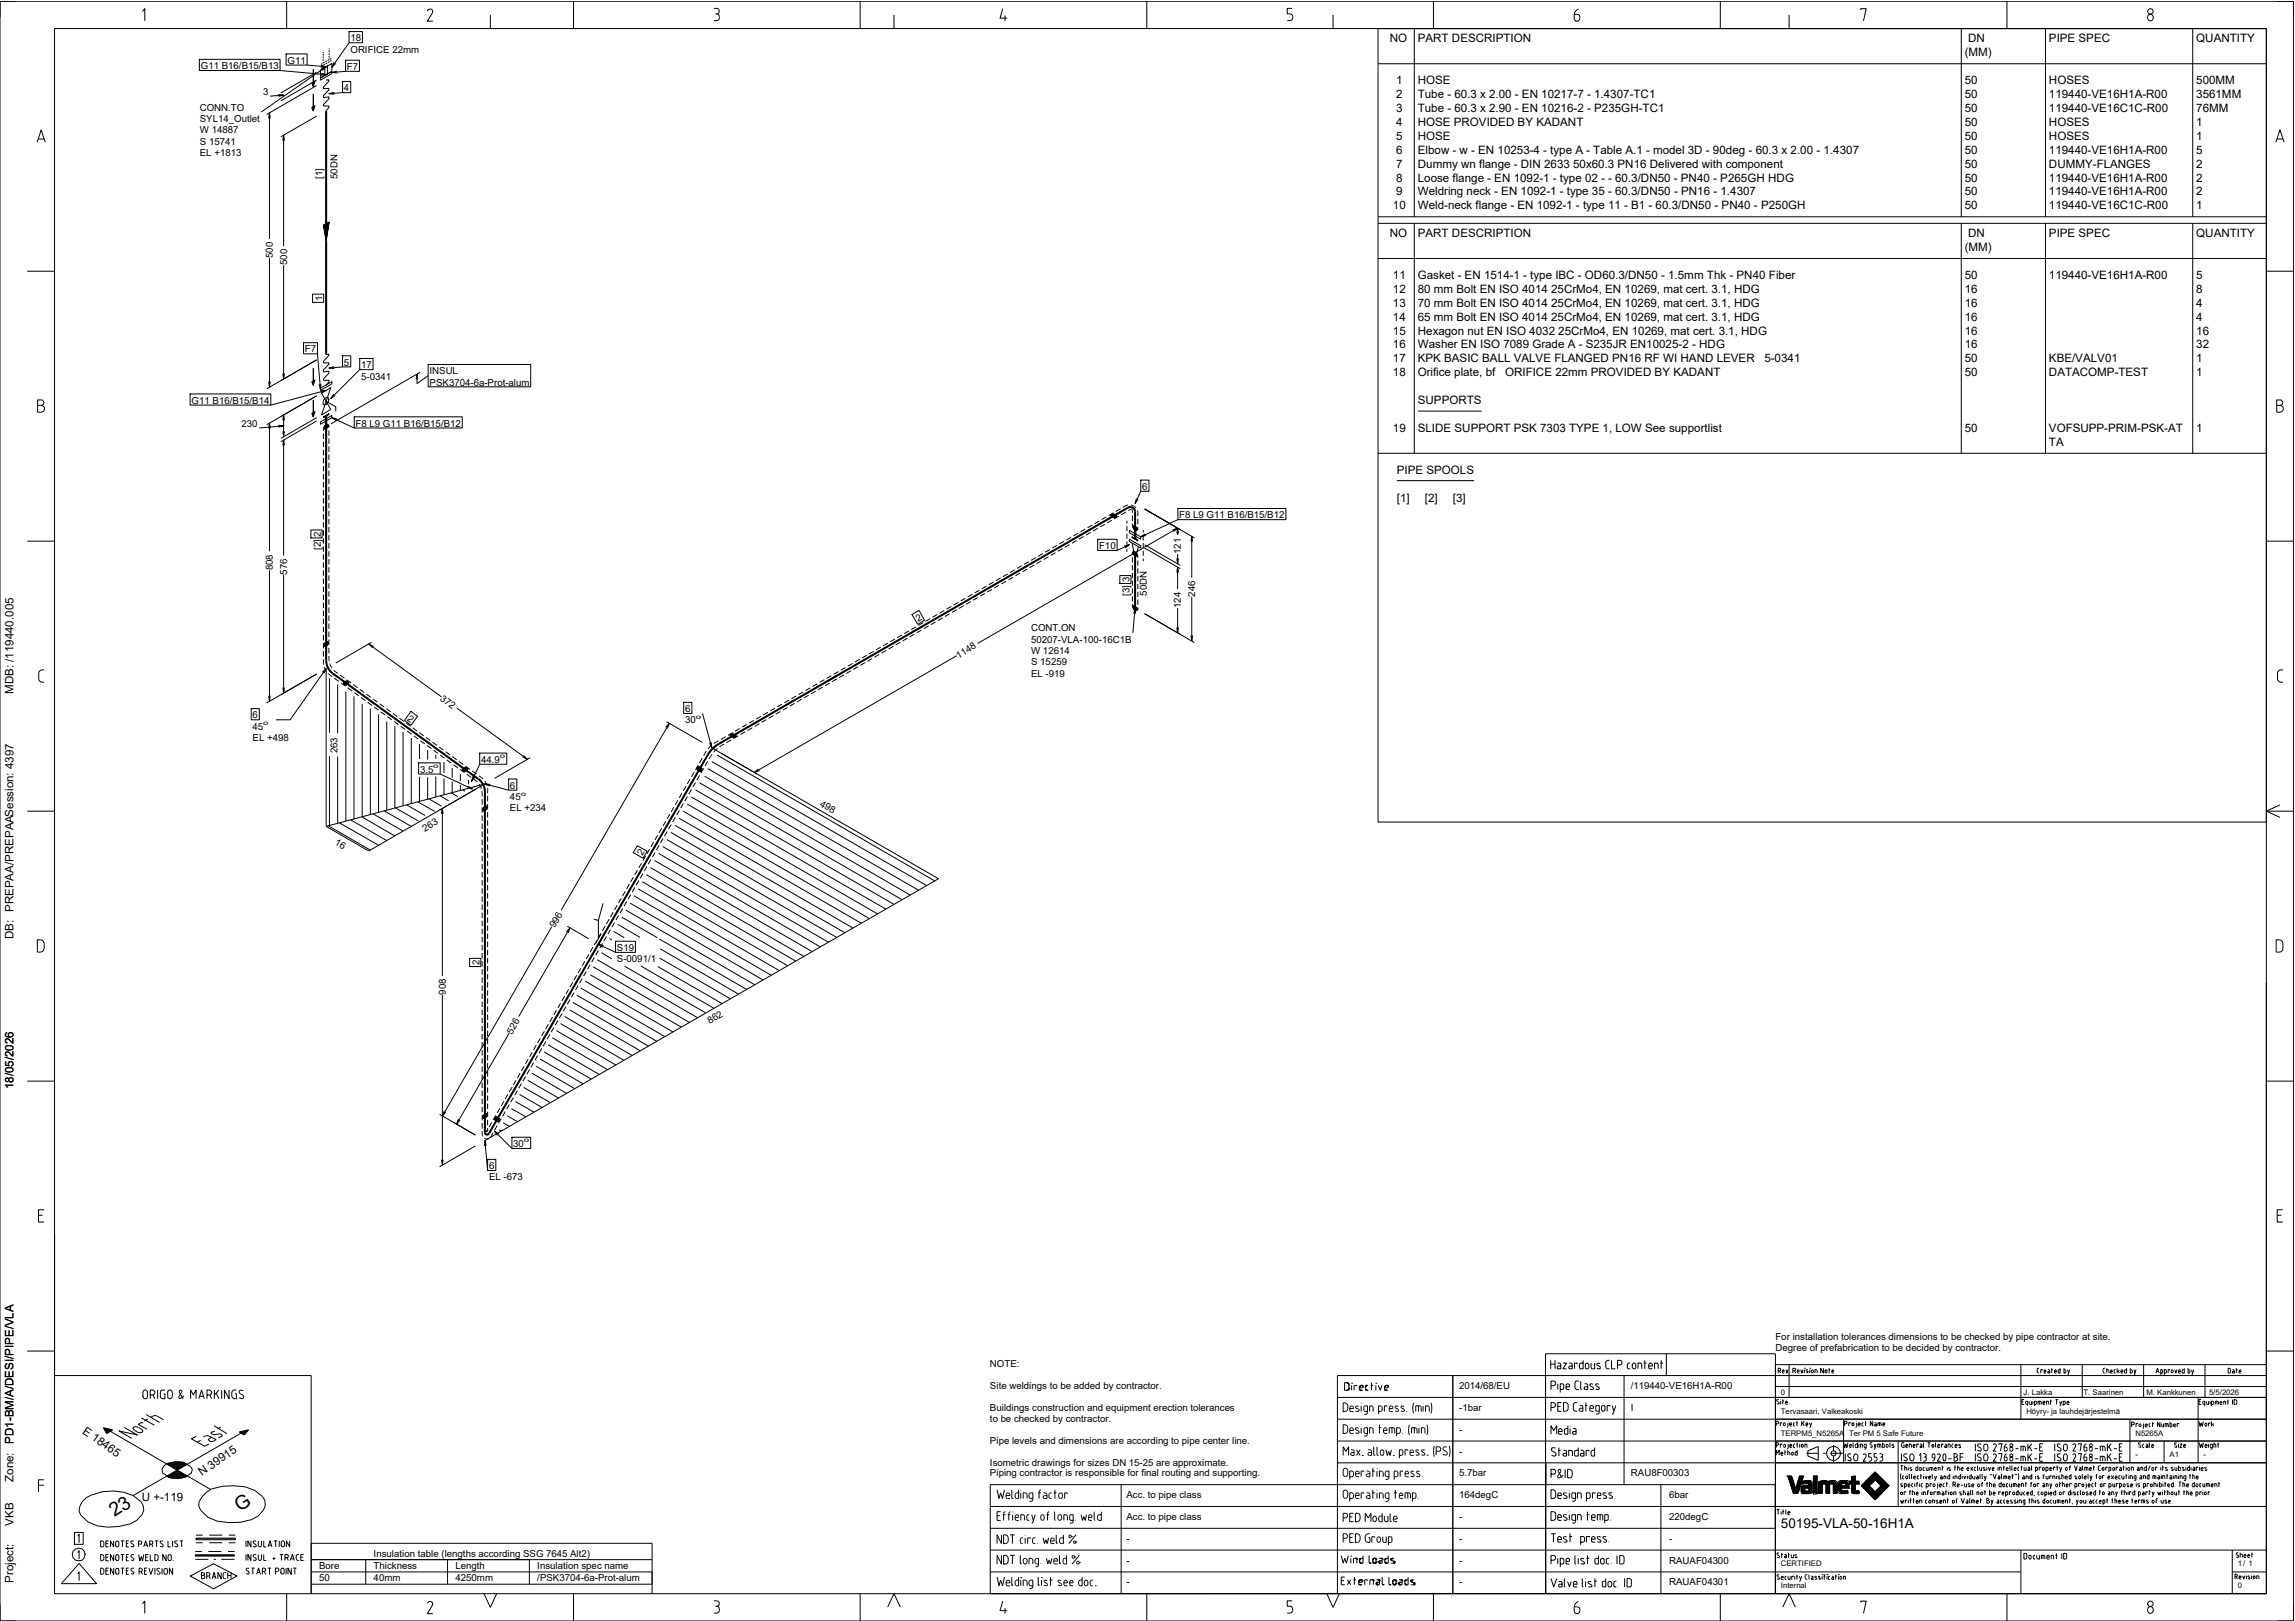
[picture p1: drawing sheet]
<svg xmlns="http://www.w3.org/2000/svg" width="841mm" height="594mm" viewBox="0 0 841 594" stroke-linecap="round" stroke-linejoin="round" font-family="sans-serif">
<defs><g id="words">
<g font-size="7.1">
<text x="42" y="556" transform="rotate(-33 42 556)">23</text>
<text x="87.9" y="554" transform="rotate(-33 87.9 554)">G</text>
</g>
<text font-size="5" x="652.6" y="560">50195-VLA-50-16H1A</text>
<g font-size="4.3">
<text x="5" y="254.2" transform="rotate(-90 5 254.2)">MDB: /119440.005</text>
<text x="5" y="344.2" transform="rotate(-90 5 344.2)">DB: PREPAA/PREPAASession: 4397</text>
<text x="5" y="399.1" transform="rotate(-90 5 399.1)">18/05/2026</text>
<text x="5" y="529" transform="rotate(-90 5 529)">PD1-BM/A/DESI/PIPE/VLA</text>
<text x="5" y="543" transform="rotate(-90 5 543)">Zone:</text>
<text x="5" y="559" transform="rotate(-90 5 559)">VKB</text>
<text x="5" y="580" transform="rotate(-90 5 580)">Project:</text>
</g>
<g font-size="4.2">
<text x="509.3" y="15.5">NO</text>
<text x="519.6" y="15.5">PART DESCRIPTION</text>
<text x="721.2" y="15.5">DN</text>
<text x="750.8" y="15.5">PIPE SPEC</text>
<text x="804.8" y="15.5">QUANTITY</text>
<text x="720" y="20.5">(MM)</text>
<text x="511.6" y="30.8">1</text>
<text x="511.6" y="35.9">2</text>
<text x="519.6" y="30.8">HOSE</text>
<text x="519.6" y="35.9">Tube - 60.3 x 2.00 - EN 10217-7 - 1.4307-TC1</text>
<text x="720" y="30.8">50</text>
<text x="720" y="35.9">50</text>
<text x="750.8" y="30.8">HOSES</text>
<text x="750.8" y="35.9">119440-VE16H1A-R00</text>
<text x="804.8" y="30.8">500MM</text>
<text x="804.8" y="35.9">3561MM</text>
<text x="511.6" y="41">3</text>
<text x="519.6" y="41">Tube - 60.3 x 2.90 - EN 10216-2 - P235GH-TC1</text>
<text x="720" y="41">50</text>
<text x="750.8" y="41">119440-VE16C1C-R00</text>
<text x="804.8" y="41">76MM</text>
<text x="511.6" y="46.1">4</text>
<text x="519.6" y="46.1">HOSE PROVIDED BY KADANT</text>
<text x="720" y="46.1">50</text>
<text x="750.8" y="46.1">HOSES</text>
<text x="804.8" y="46.1">1</text>
<text x="511.6" y="51.2">5</text>
<text x="519.6" y="51.2">HOSE</text>
<text x="720" y="51.2">50</text>
<text x="750.8" y="51.2">HOSES</text>
<text x="804.8" y="51.2">1</text>
<text x="511.6" y="56.3">6</text>
<text x="519.6" y="56.3">Elbow - w - EN 10253-4 - type A - Table A.1 - model 3D - 90deg - 60.3 x 2.00 - 1.4307</text>
<text x="720" y="56.3">50</text>
<text x="750.8" y="56.3">119440-VE16H1A-R00</text>
<text x="804.8" y="56.3">5</text>
<text x="511.6" y="61.4">7</text>
<text x="519.6" y="61.4">Dummy wn flange - DIN 2633</text>
<text x="576.5" y="61.4">50x60.3 PN16 Delivered with component</text>
<text x="720" y="61.4">50</text>
<text x="750.8" y="61.4">DUMMY-FLANGES</text>
<text x="804.8" y="61.4">2</text>
<text x="511.6" y="66.5">8</text>
<text x="511.6" y="71.6">9</text>
<text x="519.6" y="66.5">Loose flange - EN 1092-1 - type 02 - - 60.3/DN50 - PN40 - P265GH HDG</text>
<text x="519.6" y="71.6">Weldring neck - EN 1092-1 - type 35 - 60.3/DN50 - PN16 - 1.4307</text>
<text x="720" y="66.5">50</text>
<text x="720" y="71.6">50</text>
<text x="750.8" y="66.5">119440-VE16H1A-R00</text>
<text x="750.8" y="71.6">119440-VE16H1A-R00</text>
<text x="804.8" y="66.5">2</text>
<text x="804.8" y="71.6">2</text>
<text x="510.4" y="76.7">10</text>
<text x="519.6" y="76.7">Weld-neck flange - EN 1092-1 - type 11 - B1 - 60.3/DN50 - PN40 - P250GH</text>
<text x="720" y="76.7">50</text>
<text x="750.8" y="76.7">119440-VE16C1C-R00</text>
<text x="804.8" y="76.7">1</text>
<text x="509.3" y="86.9">NO</text>
<text x="519.6" y="86.9">PART DESCRIPTION</text>
<text x="721.2" y="86.9">DN</text>
<text x="750.8" y="86.9">PIPE SPEC</text>
<text x="804.8" y="86.9">QUANTITY</text>
<text x="720" y="91.9">(MM)</text>
<text x="510.4" y="102.2">11</text>
<text x="510.4" y="107.3">12</text>
<text x="519.6" y="102.2">Gasket - EN 1514-1 - type IBC - OD60.3/DN50 - 1.5mm Thk - PN40 Fiber</text>
<text x="519.6" y="107.3">80 mm Bolt EN ISO 4014</text>
<text x="568.4" y="107.3">25CrMo4, EN 10269, mat cert. 3.1, HDG</text>
<text x="720" y="102.2">50</text>
<text x="720" y="107.3">16</text>
<text x="750.8" y="102.2">119440-VE16H1A-R00</text>
<text x="804.8" y="102.2">5</text>
<text x="804.8" y="107.3">8</text>
<text x="510.4" y="112.4">13</text>
<text x="519.6" y="112.4">70 mm Bolt EN ISO 4014</text>
<text x="568.4" y="112.4">25CrMo4, EN 10269, mat cert. 3.1, HDG</text>
<text x="720" y="112.4">16</text>
<text x="804.8" y="112.4">4</text>
<text x="510.4" y="117.5">14</text>
<text x="519.6" y="117.5">65 mm Bolt EN ISO 4014</text>
<text x="568.4" y="117.5">25CrMo4, EN 10269, mat cert. 3.1, HDG</text>
<text x="720" y="117.5">16</text>
<text x="804.8" y="117.5">4</text>
<text x="510.4" y="122.6">15</text>
<text x="519.6" y="122.6">Hexagon nut EN ISO 4032</text>
<text x="571" y="122.6">25CrMo4, EN 10269, mat cert. 3.1, HDG</text>
<text x="720" y="122.6">16</text>
<text x="804.8" y="122.6">16</text>
<text x="510.4" y="127.7">16</text>
<text x="519.6" y="127.7">Washer EN ISO 7089 Grade A - S235JR EN10025-2 - HDG</text>
<text x="720" y="127.7">16</text>
<text x="804.8" y="127.7">32</text>
<text x="510.4" y="132.8">17</text>
<text x="510.4" y="137.9">18</text>
<text x="519.6" y="132.8">KPK BASIC BALL VALVE FLANGED PN16 RF WI HAND LEVER</text>
<text x="519.6" y="137.9">Orifice plate, bf</text>
<text x="551.5" y="137.9">ORIFICE 22mm PROVIDED BY KADANT</text>
<text x="646.6" y="132.8">5-0341</text>
<text x="720" y="132.8">50</text>
<text x="720" y="137.9">50</text>
<text x="750.8" y="132.8">KBE/VALV01</text>
<text x="750.8" y="137.9">DATACOMP-TEST</text>
<text x="804.8" y="132.8">1</text>
<text x="804.8" y="137.9">1</text>
<text x="519.6" y="148.1">SUPPORTS</text>
<text x="510.4" y="158.3">19</text>
<text x="519.6" y="158.3">SLIDE SUPPORT PSK 7303 TYPE 1, LOW See supportlist</text>
<text x="720" y="158.3">50</text>
<text x="750.8" y="158.3">VOFSUPP-PRIM-PSK-AT</text>
<text x="804.8" y="158.3">1</text>
<text x="750.8" y="163.3">TA</text>
<text x="511.9" y="173.6">PIPE SPOOLS</text>
<text x="511.9" y="183.8">[1]</text>
<text x="522.1" y="183.8">[2]</text>
<text x="532.4" y="183.8">[3]</text>
<text x="30" y="525" transform="rotate(35 30 525)">E 18465</text>
<text x="74" y="541" transform="rotate(-35 74 541)">N 39915</text>
<text x="52" y="550">U +-119</text>
</g>
<g font-size="3.5">
<text x="128.4" y="15.1">18</text>
<text x="105.3" y="23.3">G11</text>
<text x="128.4" y="19.3">ORIFICE 22mm</text>
<text x="73.6" y="25.3">G11 B16/B15/B13</text>
<text x="127.1" y="25.6">F7</text>
<text x="96.5" y="34.7">3</text>
<text x="126" y="33.4">4</text>
<text x="73.2" y="40.5">CONN.TO</text>
<text x="73.2" y="44.7">SYL14_Outlet</text>
<text x="73.2" y="48.8">W 14887</text>
<text x="73.2" y="53">S 15741</text>
<text x="73.2" y="57.2">EL +1813</text>
<text x="118.1" y="65.6" transform="rotate(-90 118.1 65.6)">[1]</text>
<text x="123.7" y="65.6" transform="rotate(-90 123.7 65.6)">50DN</text>
<text x="100" y="94.5" transform="rotate(-90 100 94.5)">500</text>
<text x="105.2" y="97.1" transform="rotate(-90 105.2 97.1)">500</text>
<text x="118.1" y="110.2" transform="rotate(-90 118.1 110.2)">1</text>
<text x="111.7" y="129.1">F7</text>
<text x="126" y="133.9">5</text>
<text x="132.3" y="134.9">17</text>
<text x="157.4" y="137.1">INSUL</text>
<text x="132.3" y="139.1">5-0341</text>
<text x="157.4" y="141.3">PSK3704-6a-Prot-alum</text>
<text x="70.2" y="147.9">G11 B16/B15/B14</text>
<text x="88.5" y="156.3">230</text>
<text x="130.3" y="156.3">F8 L9 G11 B16/B15/B12</text>
<text x="418.5" y="179.5">6</text>
<text x="432.1" y="189.9">F8 L9 G11 B16/B15/B12</text>
<text x="117.5" y="196.6" transform="rotate(-90 117.5 196.6)">2</text>
<text x="117.5" y="201.6" transform="rotate(-90 117.5 201.6)">[2]</text>
<text x="402.8" y="201.2">F10</text>
<text x="432.8" y="203" transform="rotate(-90 432.8 203)">121</text>
<text x="100" y="208.9" transform="rotate(-90 100 208.9)">808</text>
<text x="105.2" y="210.5" transform="rotate(-90 105.2 210.5)">576</text>
<text x="414" y="213.3" transform="rotate(-90 414 213.3)">3</text>
<text x="414" y="218.2" transform="rotate(-90 414 218.2)">[3]</text>
<text x="420.3" y="218.2" transform="rotate(-90 420.3 218.2)">50DN</text>
<text x="438" y="218.6" transform="rotate(-90 438 218.6)">246</text>
<text x="432.8" y="222.8" transform="rotate(-90 432.8 222.8)">124</text>
<text x="336.5" y="228.1" transform="rotate(-30 336.5 228.1)">2</text>
<text x="377.8" y="231.4">CONT.ON</text>
<text x="377.8" y="235.5">50207-VLA-100-16C1B</text>
<text x="377.8" y="239.7">W 12614</text>
<text x="351.2" y="241.3" transform="rotate(-30 351.2 241.3)">1148</text>
<text x="377.8" y="243.9">S 15259</text>
<text x="377.8" y="248">EL -919</text>
<text x="161.1" y="256.4" transform="rotate(36 161.1 256.4)">372</text>
<text x="92.6" y="263.3">6</text>
<text x="148.9" y="263.9" transform="rotate(36 148.9 263.9)">2</text>
<text x="251" y="260.9">6</text>
<text x="92.6" y="267.4">45</text>
<text x="251" y="265.1">30</text>
<text x="92.6" y="271.6">EL +498</text>
<text x="123.7" y="276.1" transform="rotate(-90 123.7 276.1)">263</text>
<text x="176.3" y="279.5">44.9</text>
<text x="153.9" y="283.1">3.5</text>
<text x="186.9" y="289">6</text>
<text x="186.9" y="293.2">45</text>
<text x="186.9" y="297.3">EL +234</text>
<text x="300.2" y="295.2" transform="rotate(30 300.2 295.2)">498</text>
<text x="155.7" y="304.8" transform="rotate(-30 155.7 304.8)">263</text>
<text x="122.4" y="309.3" transform="rotate(30 122.4 309.3)">16</text>
<text x="235.5" y="313.8" transform="rotate(-60 235.5 313.8)">2</text>
<text x="203.3" y="340.2" transform="rotate(-60 203.3 340.2)">996</text>
<text x="175.7" y="353.7" transform="rotate(-90 175.7 353.7)">2</text>
<text x="226" y="348.5">S19</text>
<text x="226" y="352.7">S-0091/1</text>
<text x="163.4" y="364.5" transform="rotate(-90 163.4 364.5)">908</text>
<text x="260.1" y="375.2" transform="rotate(-30 260.1 375.2)">862</text>
<text x="187.7" y="379.1" transform="rotate(-60 187.7 379.1)">526</text>
<text x="188.1" y="420.3">30</text>
<text x="179.2" y="428.4">6</text>
<text x="179.2" y="432.6">EL -673</text>
<text x="650.6" y="491.1">For installation tolerances dimensions to be checked by pipe contractor at site.</text>
<text x="650.6" y="495.1">Degree of prefabrication to be decided by contractor.</text>
<text x="362.8" y="501">NOTE:</text>
<text x="362.8" y="509">Site weldings to be added by contractor.</text>
<text x="534.7" y="509">2014/68/EU</text>
<text x="597.6" y="509">/119440-VE16H1A-R00</text>
<text x="362.8" y="517">Buildings construction and equipment erection tolerances</text>
<text x="362.8" y="521">to be checked by contractor.</text>
<text x="534.7" y="517">-1bar</text>
<text x="597.6" y="517">I</text>
<text x="534.7" y="525">-</text>
<text x="362.8" y="529">Pipe levels and dimensions are according to pipe center line.</text>
<text x="534.7" y="533">-</text>
<text x="362.8" y="537">Isometric drawings for sizes DN 15-25 are approximate.</text>
<text x="362.8" y="541">Piping contractor is responsible for final routing and supporting.</text>
<text x="534.7" y="541">5.7bar</text>
<text x="597.6" y="541">RAU8F00303</text>
<text x="412.7" y="549">Acc. to pipe class</text>
<text x="534.7" y="549">164degC</text>
<text x="611.6" y="549">6bar</text>
<text x="412.7" y="557">Acc. to pipe class</text>
<text x="534.7" y="557">-</text>
<text x="611.6" y="557">220degC</text>
<text x="412.7" y="565">-</text>
<text x="534.7" y="565">-</text>
<text x="611.6" y="565">-</text>
<text x="116.9" y="575">Bore</text>
<text x="136.9" y="570.5">Insulation table (lengths according SSG 7645 Alt2)</text>
<text x="136.9" y="575">Thickness</text>
<text x="166.9" y="575">Length</text>
<text x="196.9" y="575">Insulation spec name</text>
<text x="412.7" y="573">-</text>
<text x="534.7" y="573">-</text>
<text x="611.6" y="573">RAUAF04300</text>
<text x="116.9" y="579.5">50</text>
<text x="136.9" y="579.5">40mm</text>
<text x="166.9" y="579.5">4250mm</text>
<text x="196.9" y="579.5">/PSK3704-6a-Prot-alum</text>
<text x="412.7" y="581">-</text>
<text x="534.7" y="581">-</text>
<text x="611.6" y="581">RAUAF04301</text>
</g>
<g font-size="2.8">
<text x="652.6" y="511">0</text>
<text x="741.6" y="511">J. Lakka</text>
<text x="763.5" y="511">T. Saarinen</text>
<text x="786.5" y="511">M. Kankkunen</text>
<text x="809.5" y="511">5/5/2026</text>
<text x="652.6" y="518">Tervasaari, Valkeakoski</text>
<text x="742.6" y="518">Höyry- ja lauhdejärjestelmä</text>
<text x="652.6" y="526">TERPM5_N5265A</text>
<text x="677.6" y="526">Ter PM 5 Safe Future</text>
<text x="782.5" y="526">N5265A</text>
<text x="782.5" y="534">-</text>
<text x="795" y="534">A1</text>
<text x="807.5" y="534">-</text>
<text x="652.6" y="574">CERTIFIED</text>
<text x="820" y="574">1/ 1</text>
<text x="652.6" y="582">Internal</text>
<text x="820" y="582">0</text>
</g>
<g font-size="2.3">
<text x="255" y="263.4">o</text>
<text x="96.5" y="265.7">o</text>
<text x="158.8" y="281.5">o</text>
<text x="183.1" y="277.9">o</text>
<text x="190.8" y="291.5">o</text>
<text x="192" y="418.6">o</text>
</g>
</g></defs>
<g fill="none" stroke="#000" stroke-width=".37">
<path d="M0 .5h840.5v593.5h-840.5zM6 .5h-6v6M20 10.5h810.5v573.5h-810.5zM52.2 4.2l.9-1v4.5M104.8 19.8h7.7v4h-7.7zM105 .5v10M118.4 19.1v.3M118.4 19.7v.7M120.6 17.8v.3M120.6 18.4v.7M120.6 19.4v.7M127.9 11.6h4.9v4.1h-4.9z"/>
<path d="M127.9 15.7l-6.3 8.9M157.6 3.4l-.8 .3-.2 .4M157.6 3.3a.96 .96 0 0 1 .8 1.5l-1.8 3h2M179.7 5.5v5M210.2 .5v10M261.6 3.1h1a1.03 1.03 0 0 1 .9 1.2 1.03 1.03 0 0 1-1.4 .8M262.6 5.1a.82 .82 0 0 1 .9 1M263.5 6.6a.82 .82 0 0 1-.9 1h-1M263.6 6.1v.5M315.2 .5v10M327.6 5.5v5M367.5 3.2l-1 3.5h2.6"/>
<path d="M368.3 5.7v2M420.2 .5v10M473.5 3.1h-1.8v2h1a1.26 1.26 0 0 1 1 1.2 1.26 1.26 0 0 1-1 1.3h-1M488.5 5.5v5M505 10.5h325.5v290.7h-325.5zM505 10.5h325.5M518.3 10.5v68.9M525.3 .5v10M576.9 5.3v1.5a1.08 1.08 0 0 0 1.3 .9 1.08 1.08 0 0 0 .7-1.4 .84 .84 0 0 0-.9-1M576.9 5.3h1M578.4 3.3a2.45 2.45 0 0 0-1.5 2.1M630.4 .5v10"/>
<path d="M655.6 5.5v5M681.9 3.7v-.5h2l-1 4.5M718.7 10.5v68.9M735.4 .5v10M749.6 10.5v68.9M786.9 6.2v.5M787 6.2a1.1 1.1 0 0 1 1.6-.9 1.1 1.1 0 0 1 .3 1.8 .99 .99 0 0 1-1.1 .5 .99 .99 0 0 1-.8-.9M803.5 10.5v68.9M834.5 .5h6v6M73.1 21.8h29.5v4h-29.5zM101.9 34.6l2 .2-1.9 .5M102.6 25.8l16.9 1.6"/>
<path d="M103.9 34.8l-5 .4M112.5 23.8l7 .7M114.8 25.6v6l-.6-1.2 1.2-.6-.6 1.8zM114.8 34.5v6.1l-.6-1.2 1.2-.7-.6 1.9zM116 26.5l-13.1 7.6M116 29.3l-13.1 7.6M116 31.3l-18.2 10.6M117.4 25.6l2.6-1.4v2.8l-1 .7v-3l2.6-1.4v2.9l-4.2 2.4zM117.4 28.6l4.2-2.4v.7l-4.2 2.4zM117.6 24l1.9 .5-2 .1M117.6 26.8l1.9 .6-2 .2M117.7 25.3l1.8-.8-1.4 1.3"/>
<path d="M118.1 23.3l-.3 .4M118.2 24l-.4 .3v-.2M118.4 22.7v.4l.6-.3M118.4 20.7v.7M118.4 21.7v.7M119.1 23.5l-.6 .4M119.5 29.3l1-.1v.6l-2 2.1v.5h2v.6l-2 2.1v.6l2-.2v.7l-2 2.2v.4h2v.6l-1 1.1M119.5 24.5l-23.8 16.5M119.8 22.3l-.6 .3M119.9 23.1l-.6 .3M120.6 20.4v.7M120.6 21.4v.4"/>
<path d="M120.6 21.8l-.5 .3M120.7 22.6l-.5 .3M121.3 21.6v-.2l-.4 .3M121.3 22l-.3 .4M122.4 22.9l-.8 1.7 1.4-1.3M122.4 33.8l-1.9 .5 2 .2M123.5 26l-1.9 .6 2 .1M125.5 29.8h3v4.2h-3zM125.5 34l-5 .3M126.6 22.1h5.1v4.1h-5.1zM126.6 26.2l-5 .4M505 23.4h325.5"/>
<path d="M13.6 52.1l1.5-4.5 1.5 4.5M14.1 50.9h2.1M98.4 43.3l.4-2 .2 2M98.8 41.3v46.3M103.6 51.5l.3-2 .3 2M103.9 49.5v40.7M116 42.5l-13.1 7.6M834 52.1l1.5-4.5 1.5 4.5M834.5 50.9h2.1M505 79.4h325.5M10 99.4h10M98.8 94.6v47.2"/>
<path d="M103.9 97.2v41.7M119.5 82l1.1-.6-1.1 7-1-5.8 2-1.2-1 6.4-.9-5.3 1.7-1-.8 5.6-.8-4.7 1.5-.8-.7 4.9-.6-4.1 1.2-.7-.6 4.2-.5-3.6 .9-.5-.4 3.5-.3-3.1 .6-.4-.3 2.9-.2-2.6 .3-.2-.1 2.2-.1-2.1 .1 6.4M505 81.8h325.5M505 94.7h325.5M518.3 81.8v84.3M718.7 81.8v84.3M749.6 81.8v84.3M803.5 81.8v84.3M830.5 99.4h10M114.5 107.8h4.1v3h-4.1zM98.4 139.9l.4 1.9 .2-1.9M103.6 136.9l.3 2 .3-2"/>
<path d="M111.2 125.6h5.1v4.1h-5.1zM114.8 135.1v6.1l-.6-1.2 1.2-.7-.6 1.9zM116 131.9l-18.2 10.6M116.3 129.7l1.1 13M119.5 129.9l1-.1v.5l-2 2.1v.6h2v.5l-2 2.1v.7l2-.2v.7l-2 2.1v.5h2v.6l-1 1.1M122.4 134.4l-1.9 .5 2 .2M125.5 130.4h3v4.1h-3zM125.5 134.5l-5 .4M131.8 131.4h4.9v4.1h-4.9zM131.8 135.5l-10.6 10.5M152.5 139.1l.3-2 .3 2M152.8 137.1v3.5l4.1-2.9"/>
<path d="M153.9 136.5l-32.7 18.9M156.9 133.6h37.6v8.1h-37.6zM13.8 146.6h1.3a1 1 0 0 1 1 1 1 1 0 0 1-1 .9 1.25 1.25 0 0 1 1.2 1.3 1.25 1.25 0 0 1-1.2 1.3h-1.3zM13.8 148.5h1.3M69.7 144.4h29.5v4h-29.5zM98.4 157l.4-2 .2 2M98.8 155v47M101.9 155.8l2 .2-1.9 .6M103.6 154.1l.3-2 .3 2M103.6 158l.3 2 .3-2M103.9 152.1v7.9M103.9 156l-8.9 .8"/>
<path d="M114.8 146.7v6l-.6-1.2 1.2-.6-.6 1.8zM116 145l-18.2 10.6M116 153.1l-13.1 7.5M116 154.3l-13.1 7.6M117.4 142.3l4.2-2.4v.8l-4.2 2.4zM117.4 154.6l4.2-2.3v.8l-4.2 2.4zM117.5 143.3l2-.2-1.8 .8M117.6 140.7l-.2 2-.5-2M117.8 144l3.4 6.1-3.4 2 3.4-10zM118.5 156.9v1M118.5 158.9v2M118.6 146.6l.9-.9h.7a1.79 1.79 0 0 1-1.6 2.6l-.3-.5z"/>
<path d="M119 156l1-.5 .4 .3-.4 .8-1 .6-.4-.4zM119.2 152.4v4.1M119.5 147.1l3.5 2v1.6M119.5 143.1l-20.3 5.3M119.5 152.3v4.1M119.7 152.2v4.1M120.5 151.6l-2 1.5 2-1.5-2 1.2M120.5 151.8l-2 1.3M120.5 155.7v1M120.5 157.7v2M121.6 153.1l8.2 3.7M122.3 144.5l-1.1 1.5 1.6-1.1"/>
<path d="M123.5 153.5l-1.9-.4 1.6 1.1M129.8 152.7h39.6v4.1h-39.6zM519.6 150.6h23.3M834.3 146.6h1.2a1 1 0 0 1 1 1 1 1 0 0 1-1 .9 1.25 1.25 0 0 1 1.2 1.3 1.25 1.25 0 0 1-1.2 1.3h-1.2zM834.3 148.5h1.2M103.6 163.2l.3-2 .3 2M103.9 161.2v42.4M118.5 161.9v1.9M118.5 164.8v2M118.5 167.8v1.9M118.5 170.7v2M118.5 173.7v1.9"/>
<path d="M118.5 176.6v2M118.5 179.6v1.9M120.5 160.7v1.9M120.5 163.6v2M120.5 166.6v1.9M120.5 169.5v2M120.5 172.5v1.9M120.5 175.4v2M120.5 178.4v1.9M418 175.9h3v4.1h-3zM505 166.1h325.5M511.9 176.1h28.3"/>
<path d="M10 198.3h10M113.9 194.2h4.1v2.9h-4.1zM118.5 182.5v2M118.5 185.5v1.9M118.5 188.4v2M118.5 191.4v1.9M118.5 194.3v2M118.5 197.3v1.9M120.5 181.3v2M120.5 184.3v1.9M120.5 187.2v2M120.5 190.2v1.9"/>
<path d="M120.5 193.1v2M120.5 196.1v1.9M120.5 199v2M387.3 199.9l-1.7 1M389.9 198.4l-1.7 1M391.9 199.6l-1.7 1M392.5 196.9l-1.7 1M394.5 198.1l-1.7 1M395.1 195.4l-1.7 1M397.1 196.6l-1.7 1M397.7 193.9l-1.7 1M399.7 195.1l-1.7 1"/>
<path d="M400.3 192.4l-1.8 1M402.2 197.6h7.2v4.1h-7.2zM402.3 193.6l-1.8 1M402.8 190.9l-1.7 1M404.8 192.1l-1.7 1M405.4 189.4l-1.7 1M407.3 188.5l.9-.1 1.1 .6-.2 .5-.9 .1-1.2-.6zM407.4 190.6l-1.7 1M408 187.9l-1.7 1M410 189.1l-1.7 1M410.6 186.4l-1.7 1M412.6 187.6l-1.7 1"/>
<path d="M413 190.8v1M413 192.7v1.9M413 195.6v1.9M413 198.4v1.9M413.3 185.1l-1.8 .8M413.9 194.3l4.1 2.4v.9l-4.1-2.4zM413.9 197.6l4.1 2.4v.8l-4.1-2.4zM413.9 199.6l-4.5 2.1M414.4 185.1l1 .3 .9 .7M414.5 186.6h-.1M414.6 186.6h.1M414.7 186.6h.1"/>
<path d="M414.7 186.6l-1.2 .5M414.7 186.6l.1 .1M414.8 186.7h.1M414.9 196.9v-.2l2.1 1.5v-.3l-2.1-1 2.1 1.3M414.9 199l.6 3.6 .9 .5 .7-2.7M414.9 186.7l.1 1.2M414.9 196.7l2.1 1.2M415 188.9v2M415 191.9v1M415.1 193l.3-.4 1 .6 .5 .8-.5 .4-1-.6zM415.8 193.4v4.1M416 193.5v4.1"/>
<path d="M416.2 193.6v4.1M416.4 182.6l-.4 1.9 1-1.6M416.8 187v.1M416.8 187.1l.2 1M417 188.1v1M417 190.1v2M417 193.1v1M418 180l-2 4.5M418.9 194.2v1M418.9 196.1v1.9M418.9 199v1.9M419.4 199.6l13.1 7.6"/>
<path d="M419.7 195.6l-1.7 1.1 1.9-.5M429.6 194.2l1.9-.7-1.5 1.3M431.2 195.5l.3-2 .3 2M431.5 196v-2.5l-73.2 42.3M431.6 186.3h39.6v4.1h-39.6zM431.6 190.4l-13.6 6.3M432.5 194.1l-13.1-7.6 18.3 10.6M436.4 198.5l.3-2 .3 2M436.7 196.5v15.2M830.5 198.3h10M98.8 209v48M103.9 210.6v43.4"/>
<path d="M118.5 200.2v2M118.5 203.2v1.9M118.5 206.1v2M118.5 209v2M118.5 212v2M118.5 215v1.9M118.5 217.9v2M120.5 202v1.9M120.5 204.9v2M120.5 207.8v2M120.5 210.8v2M120.5 213.8v1.9"/>
<path d="M120.5 216.7v2M120.5 219.7v1.9M353.8 219.3l-1.8 .9M356.4 217.7l-1.8 1M358.4 218.9l-1.8 1M358.9 216.3l-1.7 1M360.9 217.5l-1.7 1M361.5 214.8l-1.7 .9M363.5 216l-1.7 1M364.1 213.3l-1.7 1M366.1 214.5l-1.7 1M366.7 211.8l-1.8 1"/>
<path d="M368.7 213l-1.7 1M369.3 210.3l-1.8 1M371.3 211.5l-1.8 1M371.9 208.8l-1.8 1M373.8 210l-1.7 1M374.4 207.3l-1.7 1M376.4 208.5l-1.7 1M377 205.8l-1.7 1M379 207l-1.7 1M379.6 204.3l-1.7 1M381.6 205.5l-1.7 1M382.2 202.8l-1.7 1"/>
<path d="M384.2 204l-1.7 1M384.8 201.3l-1.8 1M386.8 202.5l-1.8 1M389.3 201l-1.7 1M410.4 210.9h4v2.9h-4zM412 200.1l1.9-.5-1.6 1.1M413 201.3v.9M415 202.3v1M415 204.2v1.9M415 207.1v1.9M415 209.9v1.9M415 212.8v1.9"/>
<path d="M415 215.6v1.9M415 218.5v1.9M415.4 202l1 .6 .5 .8-.5 .4-1-.6-.3-.8zM417 203.5v1M417 205.4v1.9M417 208.3v1.9M417 211.1v1.9M417 214v1.9M417 216.8v1.9M417 219.7v1.9M418.9 201.8v1.9M418.9 204.6v1"/>
<path d="M419.4 200.8l13.1 7.6M431.2 204.6l.3 2 .3-2M431.2 209.8l.3-2 .3 2M431.5 203v3.6M431.5 207.8v8M436.7 218.7v16.2M118.5 220.9v1.9M118.5 223.8v2M118.5 226.7v2M118.5 229.7v2M118.5 232.7v1.9M118.5 235.6v2"/>
<path d="M118.5 238.6v2M119 235.7l1-.6 .4 .4-.4 .8-1 .6-.4-.4zM120.5 222.6v2M120.5 225.5v2M120.5 228.5v2M120.5 231.5v1.9M120.5 234.4v2M120.5 237.4v2M135.1 236l26.7 19.4M136.1 235.4l-13.1 7.6M136.9 236.9l-1.8-.9 1.4 1.4M320.2 238.6l-1.8 1"/>
<path d="M322.2 239.8l-1.8 1M322.7 237.1l-1.7 1M324.8 238.3l-1.8 1M325.3 235.7l-1.7 .9M327.3 236.9l-1.7 1M327.9 234.2l-1.7 1M329.9 235.3l-1.7 1M330.5 232.7l-1.7 1M332.5 233.9l-1.7 1M333.1 231.2l-1.7 1M334.2 225.2l2.6-1.5 2 3.6-2.5 1.5zM335.1 232.4l-1.7 1"/>
<path d="M335.7 229.7l-1.8 1M337.7 230.9l-1.8 1M338.3 228.2l-1.8 1M340.3 229.4l-1.8 1M340.8 226.7l-1.7 1M342.8 227.9l-1.7 1M343.4 225.2l-1.7 1M345.4 226.4l-1.7 1M346 223.7l-1.7 1M348 224.9l-1.7 1M348.6 222.2l-1.7 1M350.6 223.4l-1.7 1"/>
<path d="M351.2 220.7l-1.8 1M353.2 221.9l-1.8 1M355.8 220.5l-1.8 .9M415 221.4v.9M415.4 222l1 .6 .5 .8-.5 .4-1-.6-.3-.8zM415.4 224.8l.6-1.9 .1 2M416 222.9l-.9 9M417 222.6v.9M431.2 229.9l.3 2 .3-2M431.5 222.8v9.1M432.5 232.5l-13.1-7.6 18.3 10.6M436.4 232.9l.3 2 .3-2"/>
<path d="M16.2 245.5a1.56 1.56 0 0 0-1.9 .7v3.1a1.56 1.56 0 0 0 1.9 .7M92.1 259.7h2.9v4.1h-2.9zM98.4 255l.4 2 .2-2M102.9 254.6l13.1-7.6-18.2 10.6M103.6 252l.3 2 .3-2M118.1 246.4l1.4-1.4-.8 1.8M118.5 242.6l.1 .9M118.5 241.6v1M118.8 244.4l.8 1.6M120.2 246.8l.7 .6M120.5 240.4l.1 1.9M120.7 248.6v19.9"/>
<path d="M120.9 243.2l.8 1.7M120.9 247.4l.9 .6M122.3 245.5l1.5 1.3M122.5 248.5l1.7 1.2M123.7 250.8v18M124.6 247.3l1.6 1.2M125 250.3l1.6 1.2M125.8 250.2l1-.6 .9 .2 .1 .6-1 .6-.9-.2zM126.7 253.5v47.4M127 249.1l1.6 1.2M127.4 252l1.6 1.2M129.4 250.8l1.6 1.2"/>
<path d="M129.7 255.2v44.9M129.9 253.8l1.6 1.2M131.9 252.6l1.6 1.2M132.3 255.6l1.6 1.1M132.7 257.9v41.4M134.3 254.4l1.6 1.1M134.7 257.3l1.6 1.2M135.7 259.6v38.9M136.7 256.1l1.6 1.2M137.1 259.1l1.6 1.2M139.1 257.9l1.6 1.2M141.5 259.6l1.7 1.2"/>
<path d="M167.4 259.5l25.9 18.7M250.5 257.4h3v4.1h-3zM284 259.5l-1.7 1M286.6 258l-1.7 1M288.6 259.2l-1.7 1M289.2 256.5l-1.7 1M291.2 257.7l-1.7 1M291.7 255l-1.7 1M293.7 256.2l-1.7 1M294.3 253.6l-1.7 .9M296.3 254.8l-1.7 .9M296.9 252l-1.7 1"/>
<path d="M298.9 253.2l-1.7 1M299.5 250.6l-1.7 1M301.5 251.8l-1.7 1M302.1 249.1l-1.7 1M304.1 250.3l-1.7 1M304.7 247.6l-1.7 1M306.7 248.8l-1.8 1M307.2 246.1l-1.7 1M309.2 247.3l-1.7 1M309.8 244.6l-1.7 1M311.8 245.8l-1.7 1M312.4 243.1l-1.7 1"/>
<path d="M314.4 244.3l-1.7 1M315 241.6l-1.7 1M317 242.8l-1.7 1M317.6 240.1l-1.7 1M319.6 241.3l-1.7 1M350.6 240.3l-74.2 42.7M836.6 245.5a1.5 1.5 0 0 0-2 1.1l.1 2.7a1.6 1.6 0 0 0 1.9 .7M101.1 263.8h5.2l13.2-18.8v57.8M120.7 277.1v25.4M123.7 277.2v24.5M138.7 261.8v35.9M139.5 260.8l1.7 1.2"/>
<path d="M141.7 264.4v32.4M142 262.6l1.6 1.2M144 261.4l1.6 1.2M144.4 264.4l1.6 1.2M144.7 266.1v29.9M146.4 263.2l1.6 1.2M146.8 266.1l1.6 1.2M147.7 268.3v26.9M148.8 264.9l1.6 1.2M149.2 267.9l1.6 1.2M150.6 260.7l2.4 1.8-2.4 3.3-2.4-1.8zM150.7 270.5v23.9"/>
<path d="M151.2 266.7l1.6 1.2M151.7 269.6l1.5 1.2M153.4 279.5h7.9v4.1h-7.9zM153.6 268.4l1.7 1.2M153.7 272.7v5.4M154.1 271.4l1.6 1.2M156.1 270.2l1.6 1.2M156.5 273.2l1.6 1.1M156.7 274.9v3.4M158.5 272l1.6 1.1M158.9 274.9l1.6 1.2M159.7 276.6v1.5"/>
<path d="M160.9 273.7l1.6 1.2M161.3 276.7l1.7 1.2M162.7 279.2v4.1M163.3 275.5l1.6 1.2M163.7 278.4l1.7 1.2M165.8 277.2l1.6 1.2M168.2 279l1.6 1.2M175.8 276h9.9v4.1h-9.9zM191.9 276.9l1.4 1.3-1.8-.9M194.3 277.7l-13.1 7.5M243.9 266.6l1.4-1.5-.7 1.9M244.2 264.5l13.1 7.6"/>
<path d="M245.3 265.1l-39.6 68.4M257.3 277.8l-1 1.7M257.4 261.5l3.4 12.5 83.1 48-166.2 95.9 1 11M258.3 276l-.4 .9M258.8 275.2l-.5 .8M259.3 279l-1 1.7M260.7 272.1l.1 1.9-.8-1.7M260.8 273.1l-1.4 1.4M260.8 279.1l78.8 45.4M260.9 276.4l-1.1 1.7M262.4 271.9l-.8 .6M262.7 276.7l79.9 46.1"/>
<path d="M262.9 274.3l-1.4 1.4M263.3 271.5l-.9 .4M264.5 273.2l-.8 .5M265.3 272.7l-.9 .5M265.9 270l-1.7 1M267.7 269.1l.9-.1 1.1 .6-.2 .5-.9 .1-1.1-.6zM267.9 271.2l-1.7 1M268.5 268.5l-1.7 1M270.5 269.6l-1.7 1.1M271.1 267l-1.7 1M273.1 268.2l-1.7 1M273.7 265.5l-1.8 1"/>
<path d="M275.7 266.7l-1.8 1M276.3 264l-1.8 1M278.3 265.2l-1.8 1M278.8 262.5l-1.7 1M280.8 263.7l-1.7 1M281.4 261l-1.7 1M283.4 262.2l-1.7 1M286 260.7l-1.7 1M10 297.2h10M132.6 299.3l12.1 7M136.7 298.2l11 6.3M140.8 297.1l9.9 5.7"/>
<path d="M144.9 296l8.4 4.8M149 294.9l6.8 3.9M153.1 293.8l6.2 3.5M153.7 284.6v9M156.7 284.8v8M157.2 292.7l4.6 2.7M159.7 284.5v7.5M161.3 291.6l3.1 1.8M161.3 283.6l11.8 5.5M161.8 298.2l.3-2 .3 2M162.1 296.2v61.4M162.7 285.2v6"/>
<path d="M165.4 290.5l2.4 1.5M165.7 281.4v3.5M165.7 286.5v3.9M166.2 280.2l1.6 1.2M168.6 281.9l1.6 1.2M168.7 283.6v2.5M168.7 287.7v1.9M169.4 281.8l1-.5 .9 .1 .1 .7-1 .5-.9-.2zM169.5 289.4l.9 .5M170.6 280.7l1.6 1.2M171 283.7l1.7 1.2M171.5 288l1.6 1.1-1.9-.4"/>
<path d="M171.7 285.8v1.5M173 282.5l1.7 1.2M173.3 284.5l-.5 1.8 1.2-1.6M173.5 285.5l.8 .5M173.6 288.3l.2 .1M174.2 286l.7 .7M175.5 284.3l.8 .5M175.6 287.3l.8 1.7M175.8 280.1l-3 6.2M176.3 284.8l.7 .7M176.6 289.9l.1 1M176.7 290.9v.9"/>
<path d="M176.7 292.8v2M176.7 295.8v2M176.7 298.8v2M177.2 295.9l1-.6 .4 .4-.4 .8-1 .6-.4-.4zM177.6 286.1l.9 1.7M177.7 287.2l8.7 2.3M177.7 287.2l-42.6 24.6-15.6-9M177.7 287.2l-58.2 15.6M178.7 288.7v.9M178.7 289.6v1M178.7 291.6v2M178.7 294.6v2"/>
<path d="M178.7 297.6v2M179.7 287.4l-2-.2 1.8 .8M186.4 285.5h3v4h-3zM245.5 298.3l-1 1.8M246.9 295.8l-1 1.7M247.5 299.5l-1 1.8M248.4 293.2l-1 1.7M248.8 299.8l66.8 38.5M248.9 297l-1 1.7M249.9 290.7l-1 1.7M250.4 297.2l68.2 39.4M250.4 294.4l-1 1.7"/>
<path d="M251.4 288.1l-1 1.7M251.8 294.6l69.8 40.3M251.9 291.8l-1 1.8M252.9 285.5l-1 1.7M253.3 292l71.3 41.1M253.4 289.3l-1 1.7M254.4 282.9l-1 1.8M254.9 289.4l72.7 42M254.9 286.7l-1 1.7M255.4 281.3l.7-.3 1.1 .6v.8l-.7 .3-1.1-.6zM255.9 280.4l-1 1.7M256.3 286.8l74.3 42.9"/>
<path d="M256.4 284.1l-1 1.8M257.9 281.6l-1 1.7M258.2 284.5l75.4 43.5M259.3 281.6l77.3 44.6M277.9 281.7l-1.5 1.3 1.9-.6M830.5 297.2h10M830.5 297.2l5 2.3M835.5 294.9l-5 2.3M120.3 302.6l15.4 8.9M124.4 301.5l14.3 8.2M128.5 300.4l13.2 7.6M176.7 301.8v2"/>
<path d="M176.7 304.7v2M176.7 307.7v2M176.7 310.7v1.9M176.7 313.6v2M176.7 316.6v2M176.7 319.6v1.9M178.7 300.6v2M178.7 303.5v2M178.7 306.5v2M178.7 309.5v1.9M178.7 312.4v2M178.7 315.4v2"/>
<path d="M178.7 318.4v1.9M233.5 309.9l3.7 2-1.5 2.6-3.6-2.1zM233.6 318.9l-1 1.7M235.1 316.3l-1 1.7M236.5 313.7l-.9 1.8M237.1 317.5l-1 1.7M238 311.2l-.9 1.7M238.3 317.9l56.3 32.6M238.6 314.9l-1 1.8M239.5 308.6l-1 1.7M239.9 315.3l57.7 33.4M240 312.4l-.9 1.7"/>
<path d="M241 306l-1 1.8M241.3 312.7l59.3 34.3M241.5 309.8l-1 1.7M242.5 303.5l-1 1.7M242.9 310.2l60.7 35.1M243 307.2l-1 1.8M244 300.9l-1 1.7M244.4 307.6l62.2 35.9M244.5 304.7l-1 1.7M245.8 305l63.8 36.8M246 302.1l-1 1.7M247.4 302.4l65.2 37.7"/>
<path d="M176.7 322.5v2M176.7 325.5v2M176.7 328.5v1.9M176.7 331.4v2M176.7 334.4v2M176.7 337.4v2M178.7 321.3v2M178.7 324.3v2M178.7 327.3v1.9M178.7 330.2v2M178.7 333.2v2M178.7 336.2v1.9"/>
<path d="M178.7 339.1v2M202.2 339.6l-40.1 69.4M207.9 339.4l7.9 4.6M208.9 340l-18.8 32.5M219.3 337.3v6.7M221 331l-1.7 6.3-1.7-.5M221.7 339.4l-1 1.7M223.2 336.8l-1 1.8M224.7 334.3l-1 1.7M225.2 338l-1 1.8M226.2 331.7l-1 1.7M226.4 338.7l8.1 4.8"/>
<path d="M226.7 335.5l-1 1.7M227.7 329.1l-1 1.8M227.9 336.1l13 7.5M228.2 332.9l-1 1.7M229.1 326.6l-.9 1.7M229.4 333.5l47.2 27.4M229.7 330.3l-1 1.8M230.6 324l-1 1.7M230.8 330.9l48.8 28.2M231.1 327.8l-.9 1.7M232.1 321.4l-1 1.8M232.4 328.3l50.2 29.1"/>
<path d="M232.6 325.2l-1 1.7M233.9 325.7l51.7 30M234.1 322.6l-1 1.8M235.4 323.1l53.2 30.8M235.6 320.1l-1 1.7M236.9 320.5l54.7 31.7M13.7 344.4h1.1a1.4 1.4 0 0 1 1.4 1.3v1.8a1.4 1.4 0 0 1-1.4 1.4h-1.1zM172.1 351.2h4.1v3h-4.1zM176.7 340.3v2M176.7 343.3v2M176.7 346.3v2M176.7 349.2v2"/>
<path d="M176.7 352.2v2M176.7 355.2v2M176.7 358.1v2M178.7 342.1v2M178.7 345.1v2M178.7 348v2M178.7 351v2M178.7 354v2M178.7 357v1.9M178.7 359.9v2M207.6 341.5l1.3-1.5-.7 1.9M209.9 359.9l-1 1.8"/>
<path d="M211.3 357.4l-.9 1.7M212.8 354.8l-1 1.7M213.3 358.6l-.9 1.7M214.3 352.2l-1 1.8M214.4 359.5l32.2 18.7M214.8 356l-1 1.7M215.8 349.7l-1 1.7M216.3 357.2l33.3 19.2M216.3 353.4l-1 1.8M217.3 347.1l-1 1.7M217.4 354.3l35.2 20.4M217.8 350.9l-1 1.7"/>
<path d="M218.8 344.5l-1 1.8M218.9 351.7l36.7 21.3M219.3 348.3l-1 1.7M219.3 346l6.3 3M220.2 342l-1 1.7M220.3 342.2l-2 3.5M220.4 349.1l3.9 2.3M220.8 345.7l-1 1.8M221.2 346.5l-1.9-.5 1.6 1.2M222.3 343.2l-1.1 1.7M223.4 343.9l.9 .5M223.7 340.6l-1 1.7"/>
<path d="M224.9 341.3l3.9 2.3M225.6 344.9h7.3v4.1h-7.3zM229 354.1l29.4 17M234.9 354l26.7 15.5M241 354.2l23.6 13.6M241.7 344.1l31.9 18.5M241.8 351.1l25.8 14.9M241.9 347.7l28.7 16.6M834.1 344.4h1.1a1.36 1.36 0 0 1 1.4 1.3v1.8a1.36 1.36 0 0 1-1.4 1.4h-1.1zM162.1 364.6v62.3M176.7 361.1v2M176.7 364.1v1.9"/>
<path d="M176.7 367v2M176.7 370v2M176.7 373v1.9M176.7 375.9v2M176.7 378.9v2M178.7 362.9v2M178.7 365.8v2M178.7 368.8v2M178.7 371.8v2M178.7 374.7v2M178.7 377.7v2M186.6 378.6l-19.3 33.3"/>
<path d="M199.5 377.9l-1 1.7M201 375.3l-1 1.7M201.5 379.1l-1 1.7M202.5 372.8l-1 1.7M203 376.5l-1 1.7M203.9 377.7l21.8 12.6M203.9 370.2l-1 1.7M204.4 374l-.9 1.7M205.4 375.1l23.3 13.5M205.4 367.6l-1 1.8M205.9 371.4l-1 1.7M206.9 372.5l24.7 14.3"/>
<path d="M206.9 365.1l-1 1.7M207.4 368.8l-1 1.8M208.4 362.5l-1 1.7M208.8 370.1l25.8 15M208.9 366.3l-1 1.7M209.9 367.3l27.8 16.1M210.4 363.7l-1 1.7M211.4 364.7l29.3 16.9M211.9 361.1l-1 1.7M212.9 362.1l30.8 17.8M830.5 360.2v139.9M10 396.2h10"/>
<path d="M176.7 381.9v1.9M176.7 384.8v2M176.7 387.8v2M176.7 390.8v1.9M176.7 393.7v2M176.7 396.7v2M176.7 399.7v1.9M178.7 380.7v1.9M178.7 383.6v2M178.7 386.6v2M178.7 389.6v1.9M178.7 392.5v2"/>
<path d="M178.7 395.5v2M178.7 398.5v1.9M187.6 398.4l-1 1.7M189.1 395.9l-1 1.7M189.6 399.6l-1 1.7M190.6 393.3l-1 1.7M191.1 397.1l-1 1.7M191.9 398.5l9.8 5.5M192.1 390.7l-1 1.7M192.6 394.5l-1 1.7M193.4 395.9l11.3 6.5M193.6 388.2l-1.1 1.7"/>
<path d="M194.1 391.9l-1 1.7M194.9 393.2l12.8 7.5M195 385.6l-1 1.7M195.6 389.4l-1 1.7M196.4 390.7l14.3 8.3M196.5 383l-1 1.8M197 386.8l-1 1.7M197.9 388.1l15.8 9.1M198 380.5l-1 1.7M198.5 384.2l-1 1.8M199.4 385.5l17.3 9.9M200 381.7l-1 1.7"/>
<path d="M200.9 382.9l18.8 10.9M202.4 380.3l20.3 11.7M830.5 396.2h10M161.1 408.3l13.1 7.6-7.9-4.6M162.8 407.1l-.7 1.9 1.3-1.6M168 410.1l-.7 1.8 1.3-1.5M174.2 419.9l-13.1 7.6M176.7 415.6l.2 .8M176.7 402.6v2M176.7 405.6v2M176.7 408.5v2M176.7 411.5v2"/>
<path d="M176.7 414.5v1.1M177.2 408.6l1-.5 .4 .3-.4 .8-1 .6-.4-.4zM177.5 417l.8 .3 .8-.1M178.1 414.7l.1 .1M178.2 419.9l-.5-2-.2 2M178.5 414.7l-.1 .1M178.5 414.7l-.3 .1M178.5 414.7h.1M178.7 414.6l-.2 .1M178.7 401.4v2M178.7 404.4v2M178.7 407.4v1.9"/>
<path d="M178.7 410.3v2.1M178.7 413.4v1M178.7 414.5h.1M178.7 413.9l-.5 .8M178.7 414.4h.1M178.7 414.4v.1M180.2 411.3l-1 1.7M180.7 415.1l-.9 1.6M181.2 414.5l6.4 6.3M181.3 409.6l.7-.4 1.1 .8v.6l-.7 .5-1.1-.8zM181.7 408.7l-1 1.7M182.2 412.5l-1 1.7"/>
<path d="M182.8 415.6l-1.6-1.1 1.1 1.5M182.9 414l.8 .5M183.2 406.1l-1 1.7M183.7 409.9l-1 1.7M184.4 411.4l2.3 1.3M184.6 403.6l-.9 1.7M185.2 407.3l-1 1.7M185.9 408.9l3.8 2.2M186.1 401l-.9 1.7M186.6 404.8l-1 1.7M187.4 406.2l5.3 3M187.6 416.7h6.9v4.1h-6.9z"/>
<path d="M188.1 402.2l-1 1.7M188.9 403.7l6.8 3.8M190.4 401.1l8.3 4.8M161.8 424.9l.3 2 .3-2M178.7 424.8h3v4.1h-3zM14.1 445.3h1.5M16.1 443.3h-2v4.5h2M20 452.1v50M834.5 445.3h1.5M836.5 443.3h-2v4.5h2M10 495.1h10M568.3 498.5v3.1"/>
<path d="M568.3 499.9h1.5M569.8 498.5v3.1M570.7 499.5l.9 .1 .4 .4v1.6h-.8a.5 .5 0 0 1-.6-.5 .5 .5 0 0 1 .6-.5h.8M572.7 499.5h1.4l-1.4 2.1h1.4M575.1 499.5l.9 .1 .1 .3v1.7h-.9a.51 .51 0 0 1-.3-.6 .51 .51 0 0 1 .4-.4h.8M578 499.9v-.4h-1v2.1M580.1 498.5v3.1h-1.1l-.2-.6 .1-1.3 1.2-.2M580.9 499.9l.1-.1a.71 .71 0 0 1 .8-.2 .71 .71 0 0 1 .4 .6v.9l-.4 .5a.63 .63 0 0 1-.6-.1 .63 .63 0 0 1-.3-.6zM583 499.5v1.7l.4 .4h1v-2.1M586.4 499.7a.67 .67 0 0 0-.8-.2 .67 .67 0 0 0-.5 .7l1.3 .7a.55 .55 0 0 1-.1 .7 .55 .55 0 0 1-.8 0l-.4-.1M589.8 498.5h-.8l-.6 .6 .1 2.1 .3 .4h1M590.5 498.5v3.1h1.4"/>
<path d="M597.3 499.5l-.7 .1-.3 .4v1.2l.3 .4h.7M598.3 499.8a.6 .6 0 0 1 .8-.3 .6 .6 0 0 1 .3 .7v.7a.66 .66 0 0 1-.6 .7 .66 .66 0 0 1-.7-.7zM602.3 499.5h1M602.7 498.5v3.1M608.4 499.5h1M608.7 498.5v3.1M610.6 496.1v8M830.5 495.1h10M20 504.1h94v79.9M51.8 519.6l4.8 2.6M52.7 509.6a.83 .83 0 0 1 .9-.2 .83 .83 0 0 1 .5 .9v1.4a.85 .85 0 0 1-.9 .9 .85 .85 0 0 1-.8-.9v-1.4zM53.6 518.4l4.9 2.9"/>
<path d="M54.2 520l-1.3 .7M55.1 511.2h.8a.91 .91 0 0 0 .9-.9 .91 .91 0 0 0-.9-.9h-.8v3.2M55.2 519.4l1.7-.7 3.1 1.6M56.1 511.2l.7 1.4M57.8 509.4v3.2M60.5 509.4l-1.3 .1a2.39 2.39 0 0 0 0 2.9l1.3 .2v-1.8h-.5M63.1 510.3a.82 .82 0 0 0-.8-1 .82 .82 0 0 0-.8 1v1.4a.82 .82 0 0 0 .8 .9 .82 .82 0 0 0 .8-.9M63.2 510.3v1.4M65.7 510.2l1.5 2.4M65.8 510.2l-.1-.3 .5-.5 .5 .5-1.1 1.9 .1 .6h.6l1.2-.9M69.8 512.6v-3.2l1 1.8 1-1.8v3.2M72.9 512.6l1-3.2 1 3.2"/>
<path d="M73.2 511.7h1.3M75.9 511.2l1.2-.1a.91 .91 0 0 0 .5-1 .91 .91 0 0 0-.8-.7h-.9v3.2M76.9 511.2l.6 1.4M78.6 509.4v3.2M79.2 510.6l1 2M80.2 509.4l-1.6 1.9M81.2 509.4v3.2M83.9 509.4v3.2l-1.7-3.2v3.2M86.6 509.4l-1.1 .1-.6 .8 .2 1.8 .7 .5h.8v-1.8h-.5M88.4 509.4a.75 .75 0 0 0-.7 .5 .75 .75 0 0 0 .3 .9l.9 .4 .5 .7-.1 .3a1.01 1.01 0 0 1-1.7 0M88.4 509.5l.8 .1M490.1 512.1h.1"/>
<path d="M490.1 512.1h340.4M492.2 517.3h.1M492.2 514.1l1.4 .3 .3 .7-.3 1.9-.6 .3h-.8zM493.4 509.5h.1M493.4 506.7h.1M493.4 506.7h-.7v2.8h.7M493.4 506.7l.3 .1M493.7 506.8h.1M493.7 506.8l.2 .1M493.8 509.4h.1M493.8 509.4l-.4 .1M493.9 506.9h.1"/>
<path d="M493.9 506.9l.3 .3M494.1 509.2h.1M494.1 509.2l-.3 .2M494.2 508.9h.1M494.2 507.2h.1M494.2 508.9l-.1 .3M494.2 507.2l.1 .4M494.3 508.7h.1M494.3 507.6h.1M494.3 508.7l-.1 .2M494.3 507.6v1.1M494.6 516.2h1.4l-.2-.8-.5-.2-.5 .2-.2 1.4 .1 .4 1.3 .1"/>
<path d="M495.3 506.9h.1M495.3 507.7v1.8M497.2 508v-.3h-1v1.8M497.9 515.4l-.7-.2-.5 .5 1.1 .7 .2 .7-.3 .2-1-.2M498.1 508.3h.1M498.1 508.3l.1 1M498.2 509.3h.1M498.2 508.1h.1M498.2 509.3l.2 .2M498.2 508.1l-.1 .2M498.4 509.5h.1M498.4 507.8h.1"/>
<path d="M498.4 509.5h1M498.4 507.8l-.2 .3M498.6 509.5h.1M498.6 507.7h.1M498.6 507.7h.4M498.6 507.7l-.2 .1M498.8 507.7h.1M498.8 514.1v.2M498.8 515.2v2.1M499 507.7h.1M499 507.7l.3 .2M499.3 507.9h.1"/>
<path d="M499.3 507.9l.1 .3M499.4 508.2h.1M499.4 508.2v.4h-1.3M500.3 508.2h.1M500.3 508.2l.1 .9M500.4 509.3h.1M500.4 509.1h.1M500.4 508h.1M500.4 509.3l.3 .2M500.4 509.1v.2M500.4 508l-.1 .2M500.6 507.7h.1"/>
<path d="M500.6 507.7h.7M500.6 507.7l-.2 .3M500.7 509.5h.1M500.7 509.5h.6M500.9 509.5h.1M501.1 517.3l-1.2-.2-.1-1.3 .5-.6h.8v2.5l-.2 .5-1 .1M501.9 517.3v-2.1l1.2 .2 .1 1.9M502.3 507.7h.9M502.6 506.7v2.8M504.2 506.9h.1M504.2 507.7v1.8M505.1 507.7l.7 1.8 .6-1.8"/>
<path d="M505.2 517.3h.7l.6-.6v-.9l-.6-.6h-.7v3.1M507.4 509.3h.1M507.4 508.3h.1M507.4 508.1h.1M507.4 509.3l.2 .2M507.4 508.1v1.2M507.6 509.5h.1M507.6 507.8h.1M507.6 509.5h1M507.6 507.8l-.2 .3M507.8 509.5h.1M507.8 507.7h.1"/>
<path d="M507.8 507.7h.5M507.8 507.7l-.2 .1M508.1 507.7h.1M508.3 507.7h.1M508.3 515.5v-.3h-1v2.1M508.3 507.7l.2 .2M508.5 507.9h.1M508.5 507.9l.1 .3M508.6 508.2h.1M508.6 508.2v.4h-1.2M509.1 516.2h1.3l-.1-.8-.5-.2-.5 .2-.2 1.4 .2 .4 1.1 .1M512.4 515.4l-.7-.2-.4 .1-.1 .4 1.1 .7 .2 .7-.3 .2-.9-.2"/>
<path d="M514.5 515.4l-.7-.2-.4 .5 1.1 .7 .1 .7-.3 .2-.9-.2M515.5 517.1v.2M518 514.1l-.3 1.5 .3 2.3M518.8 517.3v-2.1l1.9 .2 .1 1.9M519.8 515.2v2.1M521.5 514.1v.2M521.5 515.2v2.1M522.4 517.3v-2.1l1.2 .2 .2 1.9M524.4 514.1l.3 1.5-.3 2.3M532.4 504.1v79.9M566.4 504.1v79.9v-87.9h84.2v87.9h-287.7v-40h287.7M568.4 507.8h.9a.85 .85 0 0 0 .8-.9 .85 .85 0 0 0-.8-.8h-.9v3.1"/>
<path d="M568.4 515.8h.9a.9 .9 0 0 0 .8-.9 .9 .9 0 0 0-.8-.9h-.9v3.2M570.8 506.1v.1M570.8 507.1v2.1M570.8 515.4h1.1M571.7 509.2h.9l.5-.5v-1.1l-.5-.5h-.9v3.2M572.2 514h-1.4v3.2h1.4M573.6 517.1a.88 .88 0 0 0 1-.9l-.2-1.8-.5-.4h-.9v3.2h.6M573.9 508.2h1.2a.76 .76 0 0 0 0-.8 .76 .76 0 0 0-.8-.3l-.4 .6 .1 1.4 1.1 .1M577.3 517.2h.7M578 514h-.9l-.6 .6v1.9l.5 .6h.3M578.6 506.1h-1.1l-.4 .6 .1 2.1 .6 .4h.8M578.9 515.1h.9l.2 .6v1.5h-.9"/>
<path d="M579.2 506.1v2.9l.5 .2M580 516.1h-1a.51 .51 0 0 0-.3 .5 .51 .51 0 0 0 .4 .5M580.7 507.1h.6l.5 .5v1.6l-1-.1a.5 .5 0 0 1-.2-.5 .5 .5 0 0 1 .3-.4h.9M580.8 515.1h.9M581.1 514v3.2M582.6 515.8v.8M582.6 516.6l.2 .5h.3M582.6 515.8a.69 .69 0 0 1 .9-.7 .69 .69 0 0 1 .4 1h-1.3M583.1 517.2h.8M583.7 507.3a.68 .68 0 0 0-.7-.3 .68 .68 0 0 0-.4 .6l1.2 .8 .1 .4a.73 .73 0 0 1-.5 .5 .73 .73 0 0 1-.8-.3M585.8 507.3a.62 .62 0 0 0-.7-.2 .62 .62 0 0 0-.4 .6l1.2 .7a.68 .68 0 0 1-.3 .8 .68 .68 0 0 1-.9-.2M586 517.2l-1.2-.2v-1.8l1.2-.1v2.7l-.4 .4h-.8"/>
<path d="M586.9 515.3l.4-.2a.61 .61 0 0 1 .9 .7v.7a.66 .66 0 0 1-.7 .7 .66 .66 0 0 1-.7-.7zM589.9 515.4v-.3h-1v2.1M590.7 515.1l.7 2.1M592.1 515.1l-1 3.1h-.4M592.7 500.2h.8a.85 .85 0 0 0 .8-.9 .85 .85 0 0 0-.8-.8h-.8v3.1M595.1 504.1v39.9M600.2 501.6v-2.1l1.2 .2 .2 1.9M604.1 500.6h1.4a.74 .74 0 0 0-.4-1.1 .74 .74 0 0 0-1 .7l.1 1.2 1.3 .2M606.3 501.6v-2.1l1 .1 .3 .4v1.6M650.6 500.1h179.9v12M650.6 512.1v16M650.6 508.1h179.9"/>
<path d="M651.3 513.6l.5 .2M651.4 512.9l-.3 .2 .2 .4M651.4 512.8l.4 .1M651.6 502.4h.5l.4 .8M651.8 513.9v.6l-.7-.1M652.1 502.3l.3-.1v-.7l-.8-.1v1.8M652.5 512.8v.1M652.5 513.4v1.2M653.1 513.4h.6M653.2 502.8l.2 .3M653.3 512.8v1.8M653.4 503.2h.5"/>
<path d="M653.8 502.4l-.1-.3h-.5l-.1 .7M653.9 502.4l-.8 .1M654.4 514.3l.2 .3h.5M654.5 501.9l.3 1.3 .4-1.3M655 513.8l-.4-.4-.3 .9M655.1 513.8v.2h-.8M655.6 500.1v12M657 502.4h.5M657.5 502.3l.5-.6-1-.3v1.8M657.6 502.4l.4 .8M658.8 503.2h.6M659.3 502.4l-.3-.4a.71 .71 0 0 0-.3 1.1h.1"/>
<path d="M659.4 502.4l-.8 .1M659.9 501.9l.4 1.3 .4-1.3M661.2 501.4h.1M661.2 501.9v1.3M661.9 503l.5 .1M662.5 502.1l-.4-.2-.3 .3 .7 .4-.2 .5M663.2 501.4h.1M663.2 501.9v1.3M663.7 502.4v.4M663.8 502.4l.4-.4 .3 .4M663.8 502.8l.4 .3 .3-.3M664.6 502.4v.4"/>
<path d="M665.8 502.3l-.2-.4h-.5v1.3M665.9 502.3v.9M668.2 501.4v1.8l-1-1.8v1.8M668.9 502.1h.5l.1 .3-.3 .7-.4-.3zM670.1 501.9h.6M670.3 501.4v1.8M671.3 502.5l.7-.1-.6-.3-.1 .7 .3 .3M671.6 503.2h.4M740.6 500.1v19.9M740.9 513.7h.6M741.7 512.9h-.8v1.8h.8M742.2 513.8v.5"/>
<path d="M742.4 513.8l.6-.3v1.7M742.4 514.3l.3 .4h.3M743.6 513.5v.8M744.5 513.5v1.2h-.6l-.3-.4M744.9 512.9v.1M744.9 513.5v1.2M746.3 513.8l-.8-.3v1.7M746.3 514.3l-.4 .4h-.4M746.4 513.8v.5M746.9 503.2h.4M747.3 501.4l-.7 .1-.1 .3v.9l.4 .4M747.4 513.5v1.2"/>
<path d="M747.9 513.8l-.3-.3h-.8v1.2M748 513.8v.9M748.4 502.2v-.3h-.6v1.3M748.6 514.1h.7l-.1-.5h-.5l-.1 .8 .7 .3M749.1 502.6h.6l-.1-.5h-.4l-.1 .8 .6 .3M749.9 514.7v-1.2l.7 .1 .1 1.1M750.4 501.9l.7 .4M751.1 502.3v.9l-.7-.1v-.5h.7M751.2 513.5h.6M751.4 512.9v1.8M751.7 501.9h.5M751.8 501.4v1.8"/>
<path d="M753.2 512.9h1M753.5 502.4l-.1-.3h-.4l-.2 .8 .8 .3M753.6 502.4v.2h-.8M753.6 512.9v1.8M754.7 513.5l.4 1.2M754.9 501.4v1.8l-.7-.1v-1l.7-.2M755.5 513.5l-.8 1.7M756 514.7h.5l.3-.4-.3-.8h-.5v1.7M756.3 501.4v1.8h.4l.3-.9-.3-.4h-.4M757.6 501.9l.4 1.3M758.1 513.8l-.6-.2-.1 .8 .3 .3h.5M758.2 513.8v.3h-.8"/>
<path d="M758.4 501.9l-.8 1.9M763 500.1v12M770.6 501.8v.9M770.7 502.7l.4 .4M771.1 503.2h.3M771.4 501.4l-.6 .1-.1 .3M772 501.9h.4l.3 .4M772 501.4v1.8M772.8 502.3v.9M774 502.4l-.1-.3h-.4l-.1 1 .7 .1M774.1 502.4v.2h-.7M775.2 501.9l-.5 .2v1l.5 .1"/>
<path d="M775.8 501.4v1.8M776.2 502.4l.4 .8M776.6 502.2l-.8 .4M777.1 502.4v.5M777.2 502.9l.2 .3h.6M777.2 502.4l.3-.4 .4 .4M778 502.4v.2h-.9M779.3 501.4v1.8h-.5l-.3-.9 .3-.4h.5M780.6 501.4v1.8l.7-.1v-.3M780.6 501.9h.4l.3 .4M781.4 502.3v.5M782 501.9l.3 1.3"/>
<path d="M782.7 501.9l-.5 1.9h-.2M785.5 500.1v12M790 503.2l.6-1.8 .6 1.8M790.2 502.6h.8M791.8 503.2h.4l.3-.4-.3-.9h-.4v1.9M793.8 502.3l-.3-.4h-.4v1.9M793.8 502.8v.3l-.7 .1M793.9 502.3v.5M795 502.2v-.3h-.5v1.3M796.3 502.4l-.3-.4-.4 .4 .1 .6 .3 .1 .3-.3M796.4 502.4v.4M796.9 501.9l.4 1.3 .4-1.3"/>
<path d="M799 502.4l-.3-.4-.3 .1-.1 .8 .2 .3h.6M799.1 502.4v.2h-.8M799.6 502.3v.5M800.4 501.4v1.8h-.5l-.2-.4M800.4 501.9h-.5l-.2 .4M801.8 501.4v1.8h.4l.3-.9-.3-.4h-.4M803.1 501.9l.3 1.3M803.9 501.9l-.6 1.9h-.2M805.5 512.1v23.9M805.8 513.7h.6M806.6 512.9h-.8v1.8h.8M807.9 514.7h-.4l-.3-.4 .3-.8h.4v1.8"/>
<path d="M808 500.1v12M808.5 513.5v.8M809.3 513.5v1.2h-.4l-.3-.4M809.9 512.9v.1M809.9 513.5v1.2M811.1 513.8l-.2-.3h-.5v1.8M811.1 514.3l-.2 .4h-.5M811.2 513.8v.5M812.4 513.5v1.2M812.9 513.8l-.3-.3h-.8v1.2M813 513.8v.9M814.2 513.9l-.5-.2-.2 .7 .8 .3"/>
<path d="M814.3 513.9v.2h-.8M814.9 514.7v-1.2l.6 .1 .1 1.1M816.2 513.5h.5M816.4 512.9v1.8M816.5 501.4l.8 .2 .1 .3v1l-.5 .3h-.4zM818.1 502l.6 .1v.3M818.1 512.9v1.8M818.7 512.9l.8 .2a1.16 1.16 0 0 1-.1 1.5l-.7 .1zM818.8 502.4v.8l-.7-.1v-.5h.7M819.4 502h.6M819.5 501.4v1.8M821.2 502.4l-.1-.3h-.4l-.2 .8 .8 .3"/>
<path d="M821.3 502.4v.2h-.8M830.5 512.1v7.9h-179.9M830.5 512.1v71.9h-179.9v-48M830.5 504.1h-340.4v79.9M37.9 523.2l3.4 .8-2.2 1.3zM38.2 523.2l-.1 .1M38.4 523.3l-.3 .4M38.7 523.3l-.5 .5M38.9 523.3l-.5 .7M39.1 523.5l-.7 .7M39.4 523.5l-.9 .8M39.5 523.5l-.8 .9"/>
<path d="M39.8 523.7l-1.1 1M39.9 523.7l-1.1 1.2M40.2 523.7l-1.3 1.4M40.4 524.4l36.8 21.4M40.5 523.8l-1.6 1.4M40.6 523.8l-1.2 1.3M40.9 523.8l-.8 1M41.1 524l-.5 .3M45.6 523.1l4.8 2.8-6.8-1.6 4.7 2.8M49 523a3.1 3.1 0 0 1 3.4 1.3l-.3 .6a3.1 3.1 0 0 1-3.4-1.4zM52.5 521.5l-.6-.2-1.2 .7 3.2 1.8M60.2 537.1l1.2-.9 2.9-.5 2.7 .1 2.8 1.6 .7 1-.3 1.3a7.7 7.7 0 0 1-10.6 0l-.2-1.4z"/>
<path d="M61.3 536.3l-.2 .1M61.8 536.2l-.5 .5M62.1 536l-.7 .8M62.6 536l-.9 1M62.8 539.8l2.2 2M63 536l-1.2 1M63.1 539.8l2.1 2M63.3 535.8l-1.3 1.3M63.3 539.7l2.2 2.1M63.4 539.5l2.3 2.3M63.5 539.4l2.4 2.3M63.7 535.8l-1.6 1.3"/>
<path d="M63.8 539.3l2.4 2.4M64 535.7l-1.6 1.6M64 539.3l2.5 2.4M64.1 539.2l2.7 2.5M64.3 535.7l-1.7 1.6M64.4 539.1l2.5 2.4M64.5 535.7l-1.8 1.7M64.5 538.9l2.7 2.6M64.7 538.9l2.8 2.5M64.8 535.7l-1.8 1.9M65 538.9l2.6 2.5M65 535.7l-1.9 2.1"/>
<path d="M65.4 535.7l-2.1 2.1M65.7 535.7l-2.3 2.3M65.7 539.2l2.1 2.1M65.9 535.7l-2.2 2.4M66.2 535.8l-2.4 2.3M66.4 539.5l1.7 1.8M66.5 535.8l-2.5 2.3M66.8 535.8l-2.5 2.5M66.9 535.8l-2.5 2.6M67.2 536l-2.7 2.6M67.5 536l-2.7 2.6M67.6 536l-2.6 2.6"/>
<path d="M67.8 536l-2.1 2.3M68.1 536.2l-1.7 1.8M68.4 536.2l-1.4 1.2M68.5 536.3l-.7 .8M68.6 536.4l-.1 .3M71.8 526.4l-1.6 .9 4.8 2.6 1.7-.7M73.5 527.7l-1.2 .8M74.5 526.5l1.6-.4 3 1.4-.9 .7-1.4-.1-.5-.6 1.4-1M78.4 522.5l4.7 2.8M78.8 524.4l-1.4 .5-.1 .3 1.1 .6 2.6-.3 .5 .6-.2 .3-1.3 .5M80.9 523l-1.2 .7M87.6 524.8l3.5-.8-1.6 1.9z"/>
<path d="M87.8 524.8v.1M88.4 525.2l-39.6 22.8M88.4 524.7l-.2 .4M88.9 524.4l-.6 .8M89.5 524.3l-1 1M89.9 524.2l-1.1 1.2M90.5 524.1l-1.6 1.4M91.1 524l-1.8 1.8M490.1 536h.1M490.1 520h340.4M490.1 528.1h340.4M490.1 536h340.4"/>
<path d="M492.2 525.3h.1M492.2 522.1l1.4 .3 .3 .7-.3 1.9-.6 .3h-.8zM492.2 533.4v-3.2l1 1.6 1-1.6v3.2M492.4 538.2l.7-.2 .5 .2 .3 .7v1.4l-.8 .9-.7-.4-.2-.5zM494.6 524.2h1.4l-.2-.9h-1l-.2 1.5 .5 .5h.9M495.1 531.3l1 .1 .1 2-1.1-.3-.2-.3 .2-.4 1.1-.1M497.1 531.3l1.3 2.1M497.9 523.3l-1.1-.1-.1 .5 1.1 .6 .2 .8-.3 .2-1-.2M498.4 531.3l-1.3 2.1M498.8 522.1v.1M498.8 523.2v2.1M499.2 533.4h.1"/>
<path d="M499.8 539.3v-.2h-1v2.1M500.8 539.1l1 .1 .2 2-1.2-.3-.2-.3 .2-.3 1.2-.2M501.1 525.3l-1.2-.2v-1.8l1.2-.1v2.5l-.2 .4-1 .2M501.4 531.3l1 .1 .2 2-1.2-.3v-.7l1.2-.1M501.9 525.3v-2.1l1.2 .1 .1 2M502.7 539.1h1.1M503.1 538v3.2M503.4 530.2l.1 3M503.5 533.2h.1M504.6 530.2l.1 3M504.6 538v.1M504.6 539.1v2.1"/>
<path d="M504.7 533.2h.1M505.2 523.2h1M505.5 522.1v3.2M506 531.5l.4-.2 .6 .2v1.6l-.6 .3-.4-.3zM507 524.2h1.3l-.2-.9h-.9l-.2 1.5 .5 .5h.8M507.9 531.3l.5 2.1 .5-1.6 .5 1.6 .5-2.1M509.1 525.3v-2.1l1.9 .1 .1 2M510.1 523.2v2.1M510.6 533.4h.1M511.8 525.3l1.2-.2 .2-.4-.2-1.4-1.2-.1v3.1M512.8 533.4l1.1-.3 .2-.3-.2-1.4-1.1-.1v3M513.9 525.1v.2"/>
<path d="M514 539.3v-.2h-.9v2.1M515.9 531.6v-.3h-1v2.1M516.5 522.1l-.3 1.5 .3 2.3M516.7 532.3h1.3l-.2-.8-.5-.2-.4 .2-.2 1.3 .5 .6h.8M517.3 525.3v-2.1l1.8 .1 .2 2M518.1 539.2l-.7-.1-.4 .4 1.1 .8 .1 .6-.3 .3-.9-.3M518.3 523.2v2.1M519.9 531.4l-.7-.1-.4 .4 1.1 .8 .1 .6h-1.2M520 522.1v.1M520 523.2v2.1M520.2 539.2l-.7-.1-.4 .4 1.1 .8 .1 .6-.3 .3-.9-.3M520.9 525.3v-2.1l1.2 .1 .1 2"/>
<path d="M522.1 531.4l-.8-.1-.4 .4 1.1 .8 .1 .6h-1.2M522.9 522.1l.3 1.5-.3 2.3M523 533.2h.1M525.6 529.8l-.3 1.7 .3 2.3M526.3 531.8l1.5-.1 .2-.7-.2-.6-1.5-.2v3M530.2 530.3l-1.3 .1-.1 .6 1.3 .9 .3 .6-.1 .5-.5 .2-1-.3M531.1 529.8l.3 1.7-.3 2.3M566.5 536v47.9h-125.1M568.4 525.5v-3l1 1.7 1.1-1.7v3M570.1 530.7a.82 .82 0 0 0-1.3-.2 .82 .82 0 0 0 0 1.2l1.2 .7a.79 .79 0 0 1-.1 1.1 .79 .79 0 0 1-1.2-.1l-.1-.2M571 531.5h1M571.2 524.6h1.2a.69 .69 0 0 0-.3-1 .69 .69 0 0 0-.9 .5v1.2l1.2 .2"/>
<path d="M571.3 530.5v3.1M573 531.5l1.1 .2v1.9h-.9a.5 .5 0 0 1-.4-.6 .5 .5 0 0 1 .5-.4h.8M573.5 538.4v3.1M574.4 538.4h.7a1 1 0 0 1 1 1v1.2a.85 .85 0 0 1-1 .9h-.7zM574.5 522.5v3h-1l-.2-.3v-1.4l1.2-.3M574.9 533.6v-2.1l1.2 .2 .1 1.9M575.3 522.5v.2M575.3 523.5v2M576.4 523.5l1.1 .3v1.7h-1a.52 .52 0 0 1-.3-.5 .52 .52 0 0 1 .6-.4h.7M577 532.1v.8M578.3 530.5v3.1h-1.1l-.2-.7M578.3 531.5l-1.1 .1-.2 .5"/>
<path d="M579.2 531.5l.9 .1 .3 .3v1.7h-.7a.5 .5 0 0 1-.6-.5 .5 .5 0 0 1 .6-.5h.7M582.2 531.8v-.3h-1v2.1M584.4 530.5v3.1h-1l-.4-.5v-1.2l.4-.3 1-.1M650.8 521.8l.8-.1 .2-.6-1-.3v1.8M650.9 529.6l.9-.3-.2-.6-.7-.1v1.9M650.9 533.2v-1.7l.5 1 .6-1v1.7M652.7 532.9v.3h.7M653 521.6v-.2h-.6v1.2M653 529.5v-.3h-.6v1.3M653.3 532.5l-.3-.4-.3 .2-.1 .6M653.4 532.5v.2h-.8M653.5 529.6v.4"/>
<path d="M653.6 529.6l.3-.3 .4 .3-.1 .7-.3 .1-.3-.4M653.9 532h.6M654.1 531.5v1.7M654.2 521.8l-.3-.4-.4 .4v.3l.4 .4 .3-.4M654.3 521.8v.3M655.1 532l.7 .1v.4M655.1 531.5v1.7M655.2 521.4v1.4l-.4 .3M655.2 530.6l-.3 .3M655.2 520.8v.1M655.3 528.6v.1M655.3 529.2v1.4"/>
<path d="M655.9 522.2l.2 .4h.5M655.9 529.8h.7l-.1-.4h-.5l-.1 .8 .7 .3M655.9 532.5v.7M656.4 532.5v.3M656.5 521.8l-.1-.3h-.5l-.1 .7M656.5 532.5l.3-.4 .4 .4-.2 .6h-.4l-.1-.3M656.6 521.8v.2h-.8M657.7 521.4l-.5 .3 .1 .8 .4 .1M657.8 529.2l-.6 .4 .1 .8 .5 .1M658.3 521.4h.6M658.3 529.2h.6M658.5 520.8v1.8"/>
<path d="M658.6 531.5v1.7l-.7-.1v-1l.7-.1M658.6 528.6v1.9M659.5 528.6v.1M659.5 529.2v1.3M660.2 529.4l.3-.1 .3 .3-.3 .8-.4-.4zM660.2 520.8v1.8M660.6 521.5l.6 1.1M661.2 520.8l-1 1.1M661.8 522h.7l-.1-.5h-.5l-.1 .7 .7 .4M661.9 532.6h4.4M662.1 529.6l-.3-.4h-.4v1.3M662.2 529.6v.9"/>
<path d="M662.5 531.7l3.8-1.7v5.1l-3.8-1.5zM663.1 521.4l.4 1.2M663.9 521.4l-.8 1.8M668.1 532.6h.9M670.8 532.6h4.5M671.9 529.6v2M671.9 532.5v.3M671.9 533.7v2M675.6 528.6l.4 1.9 .4-1.3 .4 1.3 .4-1.9M675.6 520v16M675.9 521.8l.8-.1 .2-.6-.4-.3h-.6v1.8M676.2 532.7v2.7"/>
<path d="M677.3 533.9l.8 .3a.68 .68 0 0 1 0 1.1l-1.1-.3M677.6 532.8h-.3l-.2 .6 .3 .5M677.6 532.7l.7 .1M677.7 529.6v.6M677.8 530.2l.2 .3h.5M677.8 529.6l.3-.3 .4 .5h-.8M678.1 521.6v-.2h-.6v1.2M678.8 521.5h.5v.9h-.5zM679.1 528.6l.2 1.9M679.3 533.5v1.2M679.4 533.5l.3-.7a.76 .76 0 0 1 1.1 .7v1.2a.71 .71 0 0 1-.7 .6 .71 .71 0 0 1-.7-.6M679.8 529.6v.4"/>
<path d="M680.4 521.4v1.4l-.4 .3M680.4 520.8v.1M680.7 528.6v1.9l-.7-.1-.1-.4M680.7 529.2h-.5l-.3 .4M680.9 521.8v.4M681 522.2l.2 .4h.5M681 521.8l.4-.4 .3 .6h-.8M681.2 528.6v.1M681.2 529.2v1.3M681.8 530.5v-1.3l.7 .2v1.1M682.8 533.1l.2-.3a.58 .58 0 0 1 .7 .1 .58 .58 0 0 1 .1 .8M682.9 521.4l-.6 .3 .1 .8 .5 .1"/>
<path d="M683.1 529.6v.4M683.2 529.6l.3-.4h.4v1.5l-.3 .3h-.4M683.2 530v.4l.7 .1M683.5 521.4h.5M683.6 520.8v1.8M683.9 533.7l-1.1 1.7h1.1M684.8 535.4h.6M685.8 532.7h-1v1.2h.8l.3 .7M685.9 534.8l-.5 .5M686 529.7v.7l-.7-.2M686 534.6v.2M686.1 528.7l-.5-.1-.3 .3 .1 .5 .6 .2"/>
<path d="M686.3 520.8v1.8l-.9-1.8v1.8M686.7 539.8l-1 1M686.8 535.4h.6M686.8 529.2l.3 1.3M687 521.4l.6 .3M687 539.7l-1.2 1.3M687.1 539.3l5.1 5h-3l-3.6-3.5zM687.3 539.7l-1.4 1.5M687.4 539.7l-1.4 1.6M687.5 529.2l-.5 1.8h-.2M687.6 539.8l-1.5 1.5M687.7 521.7v.9l-.7-.1v-.4l.7-.1"/>
<path d="M687.7 539.9l-1.5 1.5M687.8 532.7h-1v1.2h.8l.3 .7-.5 .7M688.7 529.2v1.3M688.8 521.4v1.2M688.8 535.4h.6M688.8 532.7h.6M689.2 529.6l-.3-.4h-.8v1.3M689.3 521.7l-.2-.3h-.9v1.2M689.3 529.6v.9M689.4 532.8h.2a.59 .59 0 0 1 .3 .7 .59 .59 0 0 1-.5 .4h-.3M689.4 533.9l.5 .3v.4M689.4 521.7v.9"/>
<path d="M689.9 534.8v.2l-.5 .3M689.9 528.6v1.9h.4l.3-.9-.3-.4h-.4M690 522h.7l-.1-.5h-.5l-.1 .7 .7 .4M690 534.6v.2M691.9 529.6l-.3-.3-.4 .3 .1 .7 .3 .1 .3-.4M692 529.6v.4M692.6 528.6l.1 1.9M693.5 529.3l-.2 .3 .8 .6-.3 .3-.5-.1M693.5 529.2l.5 .2M695.6 528.1v23.9M696.5 537.1h.9M696.6 539.9v2.4"/>
<path d="M696.8 529.2v.6M696.8 532.7v2.7M696.9 529.8l.4 .6M696.9 537.1v1.8M697.5 529.5h.3v1h-.5M697.8 528.6l-.8 .1-.1 .5M698 537.8l.6 .1 .1 1M698 537.1v1.8M698.2 532.8a.6 .6 0 0 0-.6 .4 .6 .6 0 0 0 .3 .7l.8 .3a.68 .68 0 0 1 0 1.1l-1.1-.3M698.2 532.7l.7 .1M698.4 529.8h.7l-.1-.4h-.5l-.1 .8 .7 .3M699.3 537.1h.1"/>
<path d="M699.3 537.8v1.1M700.4 529.6l-.3-.4h-.4v1.3M700.5 537.9l-.5-.1-.1 .3 .8 .4-.1 .2h-.7M700.5 529.6v.9M701.1 529.8h.7l-.1-.4h-.5l-.1 .8 .7 .3M701.3 533.5l-.3-.7a.76 .76 0 0 0-1.1 .7v1.2a.71 .71 0 0 0 .7 .6 .71 .71 0 0 0 .7-.6M701.4 533.5v1.2M702 538.1v.4M702.8 537.1v1.8l-.7-.2v-.2M702.8 537.8l-.7 .1v.2M703 529.5v-.3h-.6v1.3M703.3 533.4l.6-.7v2.7"/>
<path d="M703.3 538.1v.3M703.4 538.1l.4-.3 .3 .3-.1 .6h-.5l-.1-.3M703.6 529.2h.4l.3 .4v.9l-.6-.1v-.6h.6M704.8 535.4h.6M704.8 532.7h.6M704.9 528.6l.2 1.9M705.3 537.8l-.6 .3 .1 .6 .5 .2M705.4 532.8h.2a.59 .59 0 0 1 .3 .7 .59 .59 0 0 1-.5 .4h-.3M705.4 533.9l.5 .3v.4M705.9 534.8v.2l-.5 .3M705.9 537.8v.7l.3 .4h.4v-1.1M706 534.6v.2"/>
<path d="M706.4 528.6h1M706.9 528.6v1.9M707.8 537.8v1.1M708.1 529.4l.3-.1 .3 .3-.3 .8-.4-.4zM708.3 538.1l-.3-.3h-.8v1.1M708.4 538.1v.8M709 538.5l.1 .4h.6M709.1 534.2h-.6a.72 .72 0 0 1-.5-.8 .72 .72 0 0 1 .8-.6l.3 .6a1.68 1.68 0 0 1-.9 2M709.3 528.6v1.7M709.4 530.3l.1 .2M709.6 538.1l-.5-.2-.2 .6M709.7 538.1l-.8 .1"/>
<path d="M710 533.1l.6-.3 .5 .6-1.1 2h1.2M710.1 529.8h.8l-.2-.4h-.5l-.1 .8 .2 .3h.6M710.3 538.9v-1.1l.6 .1 .1 1M711.6 537.8h.6M711.8 537.1v1.8M712 529.5v-.3h-.5v1.3M712.3 532.8h.3a1.96 1.96 0 0 1 0 2.5 1.85 1.85 0 0 1-.3-2.5zM712.7 529.2l.6 .2v1.1l-.6-.1v-.6h.6M713.6 537.1h.1M713.6 537.8v1.1M713.9 530.5v-1.3l.7 .2 .1 1.1M714 534.6h1.2"/>
<path d="M714.3 537.8l-.2 .3 .6 .3M714.4 537.8l.4 .1M714.8 538.4l-.1 .5-.6-.2M715.2 529.6v.4M715.3 530l.5 .5M715.8 529.2l-.5 .4M716.1 533.9h.7M716.2 537.6h.6M716.4 529.6v.6M716.4 537.1v1.8M716.5 530.2l.2 .3h.5M716.5 529.6l.3-.3 .3 .1 .1 .4h-.8"/>
<path d="M716.8 533.9a.74 .74 0 0 1 .5 .6 .74 .74 0 0 1-.2 .7l-.3 .1M716.8 532.8h.2a.59 .59 0 0 1 .3 .7 .59 .59 0 0 1-.5 .4M716.8 532.7h-.7v2.7h.7M717.4 537.6l.6 .2 .1 .3M717.4 537.1v1.8M718.2 538.1v.8M718.3 533.9h1.2M718.5 529.4h-.7l.7 1h-.7M718.8 538.5l.1 .4h.6M719.3 538.1l-.4-.2-.2 .6M719.5 532.7h-1.2v2.7M719.5 538.1l-.8 .1"/>
<path d="M720.9 538.5l.1 .4h.6M721.5 538.1l-.5-.2-.2 .6M721.6 538.1l-.8 .1M722.1 537.6l.8 1.3M722.9 537.6l-.8 1.3M723.5 538.1v.4M723.6 538.5l.4 .4M723.9 529.1v2.6M723.9 532.7v2.7M724 537.6l-.4 .2v.3M724.7 537.1v1.6l.2 .2M725.3 532.8a.6 .6 0 0 0-.6 .4 .6 .6 0 0 0 .2 .7l.9 .3"/>
<path d="M725.3 532.7l.6 .1M725.4 537.6v.9M725.8 530.7l.3 .4-.3 .6-1.1-.2M725.8 534.2l.3 .6-.3 .5-1.1-.3M725.9 529.3l-.6-.2a.61 .61 0 0 0-.6 .4 .61 .61 0 0 0 .2 .7l.9 .4M726.2 537.6v1.3l-.7-.4M727.4 537.9l-.6-.1v.3l.7 .6h-.7M728.1 537.1h.1M728.1 537.6v1.3M728.4 529.8l-.1-.3a.72 .72 0 0 0-.8-.3 .72 .72 0 0 0-.6 .6v1.2a.75 .75 0 0 0 .6 .6 .75 .75 0 0 0 .8-.2l.1-.4M728.4 533.5l-.3-.7a.76 .76 0 0 0-1.2 .7v1.2a.71 .71 0 0 0 .8 .6 .71 .71 0 0 0 .7-.6M728.5 529.8v1.2"/>
<path d="M728.5 533.5v1.2M728.6 537.6l.5 1.3 .4-1.3M730.1 538.2h.6l-.2-.3h-.3l-.1 .6 .1 .4h.5M730.5 529.5l.1-.3a.58 .58 0 0 1 .8 0 .58 .58 0 0 1 0 .7M730.5 533.1l.1-.3a.58 .58 0 0 1 .8 .1 .58 .58 0 0 1 0 .8M731.5 529.9l-1 1.8h1M731.5 533.7l-1 1.7h1M732.2 537.1h.1M732.2 537.6v1.3M732.4 529.4v-.3h1.2l-.5 2.6M732.4 532.9v-.2h1.2l-.5 2.7M733.3 538.1v-.3l-.7-.2v1.3"/>
<path d="M733.4 538.1v.8M734.1 537.6h.5M734.3 537.1v1.8M734.4 533.9l.4 1.4h.4l.3-.5M734.4 533.9h.9l.2 .7M735.2 538.5l.1 .4h.7M735.3 529.1l-.9 1.3M735.3 532.7l-.9 1.2M735.5 530.8l-.2-.4-.9-.1 .4 1.4h.4l.3-.6M735.7 530.8v.3M735.7 534.6v.2M735.9 538.1l-.6-.2-.1 .6"/>
<path d="M736 538.1l-.8 .1M736.4 530.8v.3M736.4 534.6v.2M736.5 530.8l.3-.4h.4l.4 .4M736.5 531.1l.3 .6h.4l.4-.6M736.5 534.6l.3-.7h.4l.4 .7M736.5 534.8l.3 .5h.4l.4-.5M736.5 537.1l.3 1.8M737.2 537.1l.2 1.8M737.7 530.8v.3M737.7 534.6v.2M738 538.1v.4"/>
<path d="M738.1 538.5v.4h.8M738.1 538.1l.3-.3 .5 .4h-.9M738.6 530.8h1.1M738.6 534.6h1.1M739.3 538.1v.4M739.4 538.5l.5 .4M739.6 539.9l.2 .8-.2 1.6M739.9 537.6l-.5 .5M740.6 537.6h.5M740.8 537.1v1.8M741.3 529.9v1.8M741.3 533.7v1.7"/>
<path d="M741.7 537.6v1.1l.3 .2h.5v-1.3M742.1 530.5l-.4-.6h-1.1v1.8M742.1 534.1l-.4-.4h-1.1v1.7M742.2 530.5v1.2M742.2 534.1v1.3M743.1 537.6l.6 .2v.3M743.1 529.1v2.6M743.1 532.7v2.7M743.6 530l1 1.7M743.6 533.8l1 1.6M743.8 538.1v.8h-.7v-.6l.7-.1M744.5 537.1l.1 1.8"/>
<path d="M744.6 529.1l-1.5 1.6M744.6 532.7l-1.5 1.6M745.5 530.8h1M745.5 534.6h1M745.9 538.9l.7-.4-.2-.9h-.5v1.8M747.4 530.3h.9M747.4 533.9h.9M747.8 537.9v-.3h-.5v1.3M748.6 529.1h-1.2v2.6h1.2M748.6 532.7h-1.2v2.7h1.2M750.4 538.1v-.3l-.7-.2v1.8M750.4 538.5v.2l-.7 .2"/>
<path d="M750.5 538.1v.4M751.1 538.2h.7l-.1-.3h-.5l-.1 .6 .1 .4h.6M753 529.1v2.6M753 532.7v2.7M753 537.9v-.3h-.6v1.3M753.6 537.6h.6M753.9 537.1v1.8M754.1 533.9l1.1 .7v.4l-.2 .3-1.1-.3M754.1 530.2l.8 .4M754.3 532.7l.7 .1M754.3 529.1l.7 .2M754.4 532.8a.59 .59 0 0 0-.5 .9l.3 .2"/>
<path d="M754.4 529.1a.6 .6 0 0 0-.5 .8l.3 .3M754.7 537.6l.4 1.3M754.9 530.7l.3 .1a.59 .59 0 0 1-.5 .9l-.8-.2M755.5 537.6l-.8 1.8M756.3 529.5l.5-.3 .6 .3 .1 1.5-.3 .6a.78 .78 0 0 1-1.1-.6zM756.5 532.8h.7a2.19 2.19 0 0 1 .2 2.2l-.2 .2a.76 .76 0 0 1-1.1-.5v-1.2zM757.5 538.1l-.3-.3-.4 .3 .2 .6h.4l.1-.3M757.6 538.1v.3M758.2 537.6h.6M758.8 537.1l-.4 .3v1.5M759.5 533.1l.6-.3a.59 .59 0 0 1 .5 .9l-1 1.7h1.1M759.5 529.5l.6-.4a.6 .6 0 0 1 .5 .8l-1 1.8h1.1"/>
<path d="M760.1 537.1l.6 1.8 .5-1.8M761.6 532.9v-.2h1.1l-.5 2.7M761.6 529.4v-.3h1.1l-.5 2.6M761.9 537.6l.6 .2 .1 .3v.8h-.7v-.6l.7-.1M763.1 537.1v1.5M763.2 538.6l.2 .3M763.6 533.9h.6a.72 .72 0 0 1 .5 .9 .72 .72 0 0 1-.8 .5l-.2-.5M763.6 531.1v-.8h.6a.76 .76 0 0 1 .5 .8 .76 .76 0 0 1-.8 .6l-.2-.6M763.6 533.9v.9M764.5 532.7l-.8 .7-.1 .5M764.5 529.1l-.8 .6-.1 .7M764.5 537.6v1.3"/>
<path d="M765 538.1v-.3l-1.1-.2v1.3M765.1 538.1v.8M765.6 530.8v.3M765.6 534.6v.2M765.7 534.6l.2-.7h.5l.3 .7M765.7 534.8l.2 .5h.5l.3-.5M765.7 530.8l.2-.4h.5l.3 .4M765.7 531.1l.2 .6h.5l.3-.6M765.7 538.2h.7l-.1-.3h-.5l-.1 .6 .1 .4h.6M766.8 530.8v.3M766.8 534.6v.2M767 537.6h.6"/>
<path d="M767.2 537.1v1.8M767.6 530.8h1.2M767.6 534.6h1.2M769.3 537.1l-.4 .4v.9l.1 .3 .7 .2M769.3 537.1h.4M770.5 529.9v1.8M770.5 533.7v1.7M771.3 534.1l-.5-.4h-1.2v1.7M771.3 530.5l-.5-.6h-1.2v1.8M771.4 530.5v1.2M771.4 534.1v1.3M772.2 537.9v-.3h-.6v1.3"/>
<path d="M772.2 529.1v2.6M772.2 532.7v2.7M772.8 538.9l.7-.4-.3-.9h-.4v1.8M772.8 533.8l.9 1.6M772.8 530l.9 1.7M773.6 532.7l-1.4 1.6M773.6 529.1l-1.4 1.6M774.1 538.1v.3M774.2 538.1l.3-.3 .4 .3-.2 .6h-.4l-.1-.3M774.6 530.8h1.1M774.6 534.6h1.1M776 537.9v-.3h-.6v1.3"/>
<path d="M776.6 530.3h.8M776.6 533.9h.8M776.7 537.6l.6 .2v.3M777.4 538.1v.8h-.7v-.6l.7-.1M777.7 532.7h-1.1v2.7h1.1M777.7 529.1h-1.1v2.6h1.1M778 537.6h.5M778.1 537.1v1.8M779.1 537.1h.1M779.1 537.6v1.3M779.6 538.1v.3M779.7 538.1l.4-.3 .3 .3"/>
<path d="M779.7 538.4l.4 .5 .3-.5M780.5 520v16M780.5 538.1v.3M781.1 522.1l.8-.1 .2-.5-.5-.4h-.5v1.8M781.7 538.1v-.3l-.7-.2v1.3M781.8 538.1v.8M783.2 537.6l.6 .2v.3M783.3 521.9v-.2h-.6v1.2M783.6 530.2l.5 .2M783.9 538.1v.8h-.6v-.6l.6-.1M784.4 528.7l-.4-.1-.4 .3 .8 .7M784.4 529.7v.7h-.2"/>
<path d="M784.5 522.1l-.3-.3-.4 .3 .2 .6 .5-.2M784.5 538.9v-1.3l.6 .2 .1 1.1M784.6 522.1v.4M785.1 529.6v.4M785.2 530v.4l.5 .1M785.5 521.7v1.4l-.3 .4M785.5 521.1h.1M785.7 529.2l-.5 .4M785.8 538.1v.4M786.1 522.1v.5M786.2 522.6l.2 .3h.5M786.2 522.1l.3-.3 .4 .4h-.8"/>
<path d="M786.4 529.2l.6 .4M786.6 537.1v1.8l-.7-.2v-.2M786.6 537.6l-.7 .2v.3M787.1 529.6v.9l-.7-.1v-.6h.7M787.6 528.6l.2 1.9M787.9 537.1l-.7 1.8M788 521.7l-.4 .1-.1 .3 .1 .7 .4 .1M788.4 529.6v.6M788.5 530.2l.2 .3h.5M788.5 529.6l.3-.3 .4 .5h-.8M788.6 521.7h.6M788.8 521.1v1.8"/>
<path d="M789.2 538.1l-.3-.3-.4 .3 .1 .6 .3 .2 .3-.5M789.3 538.1v.3M790.4 537.9v-.3h-.5v1.3M791.5 521.1v1.8l-.9-1.8v1.8M791.8 537.1h.1M791.8 537.6v1.3M792.1 521.7l.3 1.2h.4v-1.2M792.4 537.6h.5M792.5 537.1v1.8M793 528.1v7.9M793.7 537.8l-.2 .3 .6 .3M793.8 537.6l.4 .2"/>
<path d="M794 521.7v1.2M794.2 538.4l-.1 .5-.6-.2M794.5 522.1v-.3l-1.1-.1v1.2M794.6 522.1v.8M795.2 521.1v1.8h.4l.3-.4-.1-.7-.6-.1M795.7 538.1l.6 .3M796.3 537.8h-.6v.3M796.3 538.3l-.1 .6-.6-.2M796.6 522.6l.2 .3h.5M797 537.6v.9l.3 .4h.4v-1.3M797.2 522.1l-.3-.3-.3 .1-.1 .7M797.3 522.1l-.8 .1"/>
<path d="M797.5 529.7l.1 .7-.8-.2M797.6 528.7l-.5-.1-.3 .3 .7 .7M798.3 537.1v1.8l.7-.2v-.2M798.3 537.6l.7 .2v.3M798.3 528.6v.1M798.3 529.2v1.3M798.4 521.9v-.2h-.6v1.2M798.8 529.2h.8l-.8 1.3h.8M799.1 538.1v.4M799.8 538.1l.5 .3M800.2 529.8h.7l-.1-.4h-.4l-.2 .8 .7 .3M800.3 537.8h-.6l.1 .3"/>
<path d="M800.3 538.3l.1 .4h-.7M801 537.1h.1M801 537.6v1.3M802.3 537.1v1.8h-.4l-.3-.4 .1-.7 .6-.2M802.9 537.1h.1M802.9 537.6v1.3M803.6 537.6l.5 .2 .1 .3M804.3 538.1v.8h-.7v-.6l.7-.1M805.4 537.9v-.3h-.6v1.3M805.8 520.9l.4 1.8 .4-1.2 .4 1.2 .4-1.8M805.9 528.6l.4 1.9 .4-1.3 .4 1.3 .3-1.9M806 537.1h.1"/>
<path d="M806 537.6v1.3M806.5 538.1v.4M806.6 538.5l.1 .4h.7M806.6 538.1l.3-.3 .4 .3M807.4 538.1l-.9 .1M807.9 521.9v.3M808 521.9l.3-.4 .4 .4-.4 .8-.3-.5M808 529.6v.6M808 538.1l.5 .2M808.1 530.2l.2 .3h.5M808.1 529.6l.3-.3 .4 .5h-.8M808.1 537.6l-.1 .5"/>
<path d="M808.2 537.6l.4 .2M808.6 538.3l-.1 .6-.6-.2M809.3 528.6v.1M809.3 529.2v1.3M809.9 521.7v-.2h-.6v1.2M809.9 529.6v.4M810 529.6l.3-.4h.4v1.5l-.3 .3h-.4M810 530v.4l.7 .1M810.4 520.9v1.8M810.8 521.9l.4 .8M811.2 521.7l-.8 .4M811.3 529.2l.7 .2v1.1"/>
<path d="M811.3 528.6v1.9M812.6 529.2h.6M812.8 528.6v1.9M14.1 544.2h2M16.1 542.3h-2v4.4M30.2 550.2l1.5-1.5a18.8 18.8 0 0 1 17.1-.7l2.9 2.2 .8 1.5 .2 1.7-.6 1.6-2 2.1a19.6 19.6 0 0 1-17.8 .6l-2.7-2.6-.6-1.4 .2-1.6zM61.1 541l.2 .3M61.3 540.8l.5 .6M61.4 540.8l.7 .7M61.6 540.7l1 .8M61.8 540.5l1.2 1.2M62 540.4l1.3 1.3"/>
<path d="M62.1 540.3l1.6 1.4M62.4 540.3l1.6 1.5M62.6 540.2l1.7 1.6M62.7 540.1l1.8 1.7M67 540.1l1.4 1.1M67.8 540.3l.7 .7M68.5 540.7l.1 .3M75.6 546.8l1.8-1.2a22.7 22.7 0 0 1 15.9 .5l2.8 2.2 .9 1.4 .2 1.9-.7 1.7-1.8 2.1a19.3 19.3 0 0 1-18.4 .6l-2.8-2.6-.6-1.5 .1-1.7 1.2-1.9zM362.9 552h467.6M365.4 545.9l.7 3.2 .6-2.1 .7 2.1 .7-3.2M365.4 555.4h1M366.7 553.9h-1.3v3.2h1.3"/>
<path d="M367.5 555h1M368.5 553.9l-.5 .2-.2 .5v2.5M368.7 548h1.4l-.2-.8-.5-.2-.5 .2-.2 1.4 .1 .4 1.3 .1M369.3 555h1M370.3 553.9l-.6 .7v2.5M370.8 545.9l.1 3.1M370.9 549h.1M371.1 553.9v.2M371.1 555v2.1M372 556h1.3l-.1-.8h-1l-.2 1.3 .2 .5 1.1 .1M373.3 545.9v3.2h-.7l-.6-.6v-.9l.6-.6h.7M374.1 557.1v-2.1l1.2 .2 .2 1.9"/>
<path d="M374.1 545.9v.2M374.1 547v2.1M375 549.1v-2.1l1.2 .2 .2 1.9M377.2 555l-.8 .2-.1 .4 .1 1.3 .8 .2M378.1 555l.6 2.1M378.5 549.1l-1.2-.2-.2-.4 .2-1.3 1.2-.2v2.5l-.2 .5-1 .1M379.4 555l-1 3.1h-.3M380.5 547h1M381.5 545.9l-.5 .2-.2 .6v2.4M381.6 555.2l.5-.2a1.17 1.17 0 0 1 .6 1.1 1.17 1.17 0 0 1-.6 1 1.25 1.25 0 0 1-.5-1.9zM382.5 547l1 .2 .2 1.9-1.3-.1v-.8l1.3-.2M383.5 555h1"/>
<path d="M384.5 553.9l-.5 .2-.1 .5v2.5M385.4 547l-.8 .2-.2 .4 .2 1.3 .8 .2M386.2 547h1M386.5 553.9v2.9l.3 .3M386.6 545.9v3.2M387.9 555.2l.5-.2a1.22 1.22 0 0 1 .5 1.9l-.5 .2a1.23 1.23 0 0 1-.5-1.9zM388.2 547.2l.5-.2 .5 .2 .2 .5-.2 1.2-.5 .2-.5-.2-.3-.5zM389.8 557.1v-2.1l1.2 .2 .2 1.9M391.1 547.4v-.4h-.9v2.1M393.3 557.1l-1.2-.2v-1.7l1.2-.2v2.5l-.2 .5-1 .1M394.1 556.9v.2M396.2 555l.5 2.1 .5-1.4 .5 1.4 .5-2.1"/>
<path d="M398.9 556h1.2v-.8h-1l-.2 1.3 .1 .5 1.1 .1M401 553.9v2.9l.3 .3M403.6 553.9v3.2l-1.2-.2-.3-.4 .3-1.3 1.2-.2M410.8 544v40M492.2 556.2h.9l.5-.3 .3-.6-.3-.6-1.4-.2v3.1M492.4 546.2l.7-.3 .8 .9v1.4l-.8 .9-.7-.3-.2-.6zM494.6 549.1h.8l.6-.6v-.9l-.6-.6h-.8v3.2M494.6 541.2l1.2-.3 .2-.4-.2-1.3-1.2-.1v3M494.6 555.8h1M496 554.5h-1.4v3.1h1.4M496.7 557.6h.1M496.7 548h1.4l-.2-.8-.5-.2-.5 .2-.2 1.4 .5 .5h.9"/>
<path d="M496.7 554.5l1.4 .2 .3 .7v1.2l-.3 .7-.6 .3h-.8zM496.7 540.1h1.4l-.2-.9h-1l-.2 1.4 .5 .6h.9M499.8 547.3v-.3h-1v2.1M500.3 557.6v-3.1l1.1 1.7 1-1.7v3.1M500.8 547l1 .2 .2 1.9-1.2-.2-.2-.3 .2-.4 1.2-.2M502.7 547h1.1M503.1 545.9v3.2M503.3 555.7l.4-.2a1.21 1.21 0 0 1 .5 1.9l-.5 .2a1.24 1.24 0 0 1-.4-1.9zM504.6 545.9v.2M504.6 547v2.1M505.5 541.2v-2.1h.7l.7 .5v1.6M505.5 549.1v-2.1h.7l.7 .6v1.5"/>
<path d="M506.5 554.5v3.1h-.7l-.6-.6v-.9l.6-.6h.7M507.3 555.5v1.5l.6 .6h.7v-2.1M509 549.1l-1.2-.2v-1.7l1.2-.2v2.5l-.7 .7h-.5M509 541.2l-1.2-.3v-1.7l1.2-.1v2.4l-.2 .4-1 .2M509.4 554.5l.1 3M509.5 557.5h.1M510.6 556.6h1.4l-.2-.9-.5-.2-.5 .2-.2 1.4 .5 .5h.9M510.9 541.2l1.2-.3 .2-.4-.2-1.3-1.2-.1v3M510.9 547h1M511.3 545.9v3.2M512.8 548h1.3l-.2-.8-.5-.2-.4 .2-.2 1.4 .5 .5h.8M514.9 540.1h1.3l-.2-.9h-.9l-.2 1.4 .5 .6h.8"/>
<path d="M514.9 549.1v-2.1l1.8 .2 .2 1.9M515.9 547v2.1M517.6 549.1l1.2-.2v-1.7l-1.2-.2v3.2M519.7 548.9v.2M521.2 540.9v.3M568.4 545.9h1l.7 .6v2l-.6 .5-1.1 .1zM568.4 553.9h1l.7 .6v2l-.6 .5-1.1 .1zM568.4 540.2h.9a.86 .86 0 0 0 .8-.9 .86 .86 0 0 0-.8-.9h-.9v3.1M570.8 548h1.4a.69 .69 0 0 0-.5-1 .69 .69 0 0 0-.9 .7v1.1l1.4 .3M570.8 556h1.4a.69 .69 0 0 0-.5-.9 .69 .69 0 0 0-.9 .6v1.1l1.4 .3M572.9 540.5l-1.3 .9a.5 .5 0 0 1-.6 .1 .5 .5 0 0 1-.2-.7l1.2-1.6a.52 .52 0 0 0-.5-.8 .52 .52 0 0 0-.4 .8l1.3 2.3M573 548.9l.9 .1"/>
<path d="M573 556.9l.9 .1M574.1 547.1a.62 .62 0 0 0-.8-.2 .62 .62 0 0 0-.3 .7l1.2 .8v.4l-.3 .3M574.1 555.1l-.2-.1a.57 .57 0 0 0-.7 0 .57 .57 0 0 0-.2 .6l1.2 .8v.4l-.3 .3M575.1 545.9v.2M575.1 547v2.1M575.1 553.9v.2M575.1 555v2.1M576.5 549l-.5-.4v-1.2l.2-.4h1.1v2.5M576.5 549.1h.8M577.2 549.5l-.3 .6h-.8M577.2 557.5l-.3 .6h-.8M577.3 557.1l-1.1-.1-.2-.4v-1.2l.2-.4h1.1v2.5"/>
<path d="M578 549.1v-2.1l1.2 .1 .2 2M578 557.1v-2.1h1.1l.3 .4v1.7M581.3 549.1h.8M581.3 555h1.2M581.7 553.9v3.2M582.1 549l.6-.4v-1.2l-.2-.4h-1.2v3.1M583.2 556h1.3a.68 .68 0 0 0-.4-.9 .68 .68 0 0 0-.9 .6v1.1l.5 .2M583.7 557.1h.8M584.5 547.3v-.3h-.9v2.1M585.4 548h1.2a.68 .68 0 0 0-.4-1 .68 .68 0 0 0-.8 .7v1.1l.4 .2M585.4 557.1v-2.1l1.7 .1 .2 2M585.8 549.1h.8"/>
<path d="M586.4 555v2.1M588 557.1l1.2-.2v-1.9h-1.2v3.1M588.6 547.1a.67 .67 0 0 0-.8-.2 .67 .67 0 0 0-.4 .7l1.2 .7a.49 .49 0 0 1 0 .7 .49 .49 0 0 1-.7 0l-.5-.1M589.9 546.9l.8 .2M590 547l-.4 .1v.6l1 .5a.4 .4 0 0 1 .3 .5 .4 .4 0 0 1-.4 .3l-1-.1M590.1 556.9v.2M591.6 548.9v.1M608.6 544v40M651.1 553.1h1M651.6 553.1v1.8M652.7 553.1v.1M652.7 553.8v1.1"/>
<path d="M653.2 553.8h.6M653.4 553.1v1.8M654.4 553.1l.2 1.8M654.8 540.8h1.7l1.5 4.5 1.4-4.5h1.5l-2.1 6.4h-1.7l-1.3-4.4-.7-1.9zM655 540.8l-.1 .1M655.1 554.1v.5M655.2 554.6v.3h.7M655.2 554.1l.3-.3 .4 .5h-.8M655.2 540.8l-.2 .2M655.4 540.8l-.3 .4M655.6 540.8l-.4 .5M655.8 540.8l-.5 .6"/>
<path d="M656.1 540.8l-.8 .7M656.3 540.8l-.9 .9M656.5 540.9l-1.1 1M656.6 541l-1.1 1M656.7 541.2l-1.1 1.1M656.7 541.3l-1.1 1.1M656.8 541.4l-1.1 1.2M656.8 541.6l-1.1 1.1M656.9 541.8l-1.1 1.1M657 542l-1.2 1.1M657 542.1l-1.1 1.1M657.1 542.4l-1.2 1.1"/>
<path d="M657.1 542.5l-1.1 1.1M657.2 542.6l-1.2 1.1M657.2 542.8l-1.1 1.1M657.3 543l-1.1 1.1M657.3 543.1l-1.1 1.2M657.4 543.4l-1.1 1.1M657.4 543.5l-1.1 1.1M657.5 543.6l-1.1 1.2M657.6 543.8l-1.2 1.1M657.6 544l-1.1 1.1M657.7 544.2l-1.2 1.1M657.7 544.3l-1.1 1.3"/>
<path d="M657.8 544.5l-1.2 1.1M657.8 544.7l-1.1 1.1M657.9 544.8l-1.2 1.2M657.9 545l-1.1 1.1M658 545.2l-1.1 1.1M658.9 547l-.3 .2M659 546.7l-.6 .5M659.2 546.3l-1 .9M659.3 545.9l-1.3 1.3M659.4 540.8v.1M659.4 545.6l-1.7 1.6M659.5 545.2l-2 2"/>
<path d="M659.6 544.9l-2.3 2.3M659.7 540.8l-.4 .5M659.7 544.6l-2.6 2.6M659.8 544.2l-2.7 2.8M659.9 543.9l-2.9 2.9M659.9 540.8l-.7 .7M660.1 540.8l-1 1M660.1 543.6l-3.1 3.1M660.2 543.2l-3.3 3.3M660.3 540.8l-1.3 1.5M660.3 542.9l-2.2 2.2M660.4 542.6l-2.2 2.2"/>
<path d="M660.5 542.4l-2.2 2.1M660.6 540.8l-1.7 1.7M660.6 541.9l-2.2 2.2M660.7 542.7l2.8-.2 .6 .5v4l-1.5 .3h-2.1l-.5-.3v-2.4l.7-.3 2.1 .2-.1-.8-2.4 .2zM660.7 544.5l-.6 .5M660.7 541.6l-2.2 2.2M660.8 540.8l-2 2M660.8 541.3l-2.2 2.2M660.9 541l-2.2 2.1M661 542.6l-.4 .4M661 544.5l-1 .9M661.2 542.6l-.7 .8"/>
<path d="M661.3 544.5l-1.3 1.1M661.4 545.3h1.4v.9l-1.3 .1zM661.4 545.6l-1.2 1.2M661.4 545.8l-1.1 1.1M661.4 546l-1 1M661.5 542.6l-1.1 1M661.5 544.5l-1.5 1.4M661.5 546.2l-1 .9M661.6 546.3l-.9 .9M661.7 542.6l-1.2 1.2M661.7 544.5l-1.7 1.6M661.8 546.3l-.9 .9"/>
<path d="M662 542.5l-1.3 1.3M662 544.5l-2 1.8M662 546.3l-.9 1M662.2 542.5l-1.2 1.2M662.2 544.5l-2.1 2M662.2 546.3l-1 1M662.4 542.6l-1.1 1.1M662.4 544.5l-2.3 2.2M662.5 546.3l-1 1M662.6 542.6l-1.1 1.1M662.6 544.5l-.9 .8M662.8 542.6l-1 1.1"/>
<path d="M662.8 544.5l-.9 .8M663 542.6l-1 1.1M663.2 542.7l-1 1M663.3 542.7l-.9 1M663.5 542.8l-1 1M663.6 542.9l-.9 1M663.7 543l-.9 1M663.8 543.2l-1 1M663.9 543.4l-1.1 1.1M664 543.5l-1.9 1.8M664 543.6l-1.6 1.7M664.1 544.9l-2.4 2.4"/>
<path d="M664.1 543.8l-1.5 1.5M664.1 544l-1.3 1.3M664.1 544.2l-1.3 1.4M664.1 544.5l-1.3 1.2M664.1 544.7l-1.3 1.3M664.1 545.1l-2.2 2.2M664.1 545.3l-2 2M664.1 545.6l-1.8 1.7M664.1 545.8l-1.5 1.5M664.1 546l-1.3 1.3M664.1 546.2l-1 1M664.1 546.5l-.7 .7"/>
<path d="M664.1 546.7l-.4 .4M664.1 546.9l-.1 .1M664.5 540.8h1.4l.2 6.5-1.6 .2zM664.6 540.8l-.1 .1M664.8 540.8l-.3 .4M665.1 540.8l-.6 .5M665.3 540.8l-.8 .8M665.5 540.8l-1 1M665.7 540.8l-1.2 1.2M665.9 542l-1.4 1.5M665.9 542.9l-1.4 1.4M665.9 540.9l-1.4 1.4"/>
<path d="M665.9 541.2l-1.4 1.3M665.9 541.3l-1.4 1.4M665.9 541.5l-1.4 1.4M665.9 541.8l-1.4 1.3M665.9 542.3l-1.4 1.3M665.9 542.4l-1.4 1.4M665.9 542.7l-1.4 1.3M665.9 543.1l-1.4 1.4M665.9 543.4l-1.4 1.3M665.9 543.6l-1.4 1.3M665.9 543.8l-1.4 1.4M665.9 544l-1.4 1.4"/>
<path d="M665.9 544.2l-1.4 1.4M665.9 544.5l-1.4 1.3M665.9 544.7l-1.4 1.3M665.9 544.9l-1.4 1.4M665.9 545.1l-1.3 1.3M665.9 545.4l-1.3 1.3M665.9 545.6l-1.2 1.2M665.9 545.8l-1.1 1.1M665.9 546l-1 1M665.9 546.2l-.8 .9M665.9 546.5l-.7 .7M665.9 546.7l-.5 .5"/>
<path d="M666 546.9l-.5 .4M666 547l-.3 .3M666.1 547.2l-.1 .1M666.4 543l1.4-.5h1.3a1.41 1.41 0 0 0 1.8 0h1.7l.6 .6v4.1h-1.4l-.1-3.4h-1.3l.1 3.4h-1.4l-.1-3.4h-1.2v3.4h-1.4zM666.5 542.9l-.1 .1M666.9 542.8l-.5 .6M667.2 542.7l-.8 .8M667.5 542.7l-1.1 1M667.7 542.6l-1.3 1.3M667.8 543.9l-1.4 1.4M667.8 544.8l-1.4 1.4M667.8 544.1l-1.4 1.5"/>
<path d="M667.8 544.5l-1.4 1.2M667.8 544.6l-1.4 1.4M667.8 545l-1.4 1.4M667.8 545.3l-1.4 1.4M667.8 545.6l-1.4 1.3M667.8 545.7l-1.4 1.4M667.8 545.9l-1.3 1.3M667.8 546.2l-1.1 1M667.8 546.4l-.9 .8M667.8 546.7l-.6 .5M667.8 546.8l-.4 .4M667.8 547.1l-.2 .1"/>
<path d="M668 542.6l-1.6 1.6M668.2 542.6l-1.8 1.9M668.5 542.6l-2.1 2M668.7 542.5l-2.3 2.3M668.9 542.6l-2.5 2.5M669.1 542.6l-1.2 1.2M669.3 542.6l-1.2 1.2M669.5 542.7l-1.1 1.1M669.6 542.7l-1 1.1M669.8 542.8l-1 1M670.1 542.8l-1.2 1.1M670.4 542.7l-1.4 1.3"/>
<path d="M670.4 544l-1.3 1.3M670.5 544.2l-1.4 1.4M670.5 544.5l-1.4 1.2M670.5 544.6l-1.4 1.3M670.5 544.8l-1.4 1.4M670.5 545l-1.4 1.4M670.5 545.3l-1.4 1.4M670.5 545.6l-1.4 1.2M670.5 545.7l-1.4 1.4M670.5 545.9l-1.3 1.3M670.5 546.2l-1.1 1M670.5 546.4l-.9 .8"/>
<path d="M670.5 546.7l-.6 .5M670.5 546.8l-.4 .4M670.5 547.1l-.2 .1M670.7 542.6l-1.6 1.6M670.9 542.6l-1.8 1.9M671.2 542.6l-2.1 2M671.4 542.5l-2.3 2.3M671.6 542.6l-2.5 2.4M671.8 542.6l-1.2 1.2M672 542.6l-1.2 1.2M672.2 542.7l-1.1 1.1M672.3 542.7l-1 1.1"/>
<path d="M672.5 542.8l-1 1M672.6 542.9l-1 1M672.7 543l-1 1M672.8 543.1l-1 1.1M672.9 543.4l-1.1 1.1M673 543.5l-1.2 1.1M673.1 543.6l-1.3 1.2M673.1 543.8l-1.3 1.2M673.1 543.9l-1.3 1.4M673.2 544.1l-1.4 1.5M673.2 544.5l-1.4 1.2M673.2 544.6l-1.4 1.3"/>
<path d="M673.2 544.8l-1.4 1.4M673.2 545l-1.4 1.4M673.2 545.2l-1.4 1.5M673.2 545.6l-1.4 1.2M673.2 545.7l-1.4 1.3M673.2 545.9l-1.3 1.3M673.2 546.1l-1.1 1.1M673.2 546.4l-.9 .8M673.2 546.7l-.6 .5M673.2 546.8l-.4 .4M673.2 547l-.2 .2M673.4 543.1l.9-.6h2.8l.6 .5-.1 2.3h-2.8l.1 .8h2.2l.2 1-2.9 .2-1-.5z"/>
<path d="M674.2 542.9l-.4 .3M674.6 542.7l-1 1M674.8 545.4l-1 1.1M674.9 543.8l1.3-.2 .2 .7h-1.6zM674.9 542.6l-1.4 1.4M674.9 543.9l-1.4 1.5M674.9 544.2l-1.4 1.4M674.9 545.6l-1 1.1M674.9 545.8l-.9 .9M675 544.3l-1.5 1.5M675 545.9l-.9 .9M675.1 546l-.9 .9"/>
<path d="M675.2 542.6l-1.7 1.7M675.2 544.3l-1.6 1.7M675.2 546.1l-.9 .9M675.4 542.5l-2 2M675.4 544.3l-1.8 1.9M675.4 546.2l-.9 .9M675.6 546.2l-1 1M675.7 544.3l-2 2M675.7 542.5l-2.3 2.3M675.8 546.2l-1 1M675.9 544.3l-1 1M675.9 542.6l-2.5 2.4"/>
<path d="M676.1 542.6l-2.7 2.6M676.1 544.3l-1 1M676.1 546.2l-1.1 1.1M676.3 542.6l-1.1 1M676.3 544.3l-1 1M676.3 546.2l-1.1 1.1M676.5 542.6l-1 1M676.5 546.2l-1.1 1.1M676.6 542.7l-.8 .9M676.8 546.1l-1.2 1.2M676.9 542.8l-.9 .8M677.1 542.9l-.8 .8"/>
<path d="M677.1 546.1l-1.3 1.2M677.1 546.2l-1.1 1.1M677.2 543l-.9 .9M677.2 546.4l-.9 .9M677.2 546.7l-.6 .6M677.2 546.8l-.4 .4M677.3 543.2l-.9 .9M677.3 547l-.2 .1M677.4 543.4l-1 .9M677.4 543.5l-1.8 1.8M677.5 543.6l-1.7 1.7M677.5 543.8l-1.5 1.5"/>
<path d="M677.6 545.3h.1M677.6 544l-1.4 1.3M677.6 544.2l-1.1 1.1M677.6 544.5l-.9 .8M677.6 544.6l-.7 .7M677.6 544.8l-.5 .5M677.6 545.1l-.2 .2M677.8 542.7h.1M678 542.7l-.2 .2M678.2 542.7l-.4 .5M678.5 541l1.4-.2v1.9h1.4v1.1h-1.4v2.2l.1 .2 1.2-.1 .2 1-.3 .2h-2.1l-.5-.3v-3.2h-.7v-1.1h.7zM678.5 542.7l-.7 .8"/>
<path d="M679.2 541l-.7 .7M679.6 540.9l-1.1 1.1M679.9 540.8l-1.4 1.5M679.9 541.9l-1.9 1.9M679.9 541l-1.4 1.4M679.9 541.3l-1.4 1.3M679.9 541.5l-2.1 2.1M679.9 541.7l-2.1 2.1M679.9 542.3l-1.7 1.5M679.9 542.4l-1.5 1.4M679.9 542.6l-1.4 1.4M679.9 544l-1.4 1.3"/>
<path d="M679.9 544.2l-1.4 1.4M679.9 544.5l-1.4 1.3M679.9 544.6l-1.4 1.4M679.9 544.9l-1.4 1.3M679.9 545.1l-1.3 1.3M679.9 545.3l-1.3 1.4M679.9 545.6l-1.2 1.1M679.9 545.8l-1.1 1.1M679.9 545.9l-1 1.1M680 542.7l-1.5 1.5M680 546.1l-1 1M680.1 546.1l-1 1.1"/>
<path d="M680.3 542.7l-1.8 1.8M680.3 546.2l-1 1M680.5 542.7l-2 2M680.6 546.2l-1.1 1.1M680.7 542.7l-2.2 2.2M680.8 546.2l-1.2 1.1M680.9 542.7l-2.4 2.4M681.1 542.7l-1.1 1.1M681.1 546.1l-1.2 1.2M681.2 546.2l-1.1 1.1M681.3 542.8l-1.1 1M681.3 543l-.9 .8"/>
<path d="M681.3 543.2l-.6 .6M681.3 543.5l-.4 .3M681.3 543.7l-.2 .1M681.3 546.4l-1 .9M681.3 546.7l-.8 .6M681.3 546.7l-.5 .6M681.4 546.9l-.3 .3M682.1 544.5h3l2 2-1.5 1.5zM682.1 544.3l3.5-3.4 1.5 1.5-2 1.9zM682.2 544.5l-.1 .1M682.4 544.5l-.1 .2M682.6 544.5l-.2 .3"/>
<path d="M682.9 544.5l-.4 .4M683.1 544.5l-.5 .5M683.3 544.5l-.6 .7M683.5 544.5l-.7 .8M683.8 544.5l-.9 .9M684 544.5l-1 1.1M684.2 544.5l-1 1.1M684.4 544.5l-1.1 1.2M684.7 544.5l-1.3 1.3M684.9 544.5l-1.4 1.4M685.1 544.5l-1.5 1.6M685.2 544.6l-1.5 1.6"/>
<path d="M685.3 544.8l-1.5 1.5M685.5 544.9l-1.6 1.5M685.6 545l-1.5 1.5M685.6 540.9l-3.4 3.4M685.7 545.1l-1.5 1.6M685.7 541l-3.3 3.3M685.8 545.2l-1.5 1.5M685.8 541.2l-3.2 3.1M685.9 545.3l-1.5 1.5M685.9 541.3l-3 3M686 545.4l-1.5 1.6M686.1 545.6l-1.5 1.5"/>
<path d="M686.1 541.4l-3 2.9M686.2 545.7l-1.5 1.5M686.2 541.5l-2.9 2.8M686.3 541.6l-2.8 2.7M686.4 545.8l-1.6 1.5M686.4 541.7l-2.6 2.6M686.5 545.9l-1.6 1.5M686.5 541.8l-2.5 2.5M686.6 546l-1.5 1.5M686.6 541.9l-2.4 2.4M686.7 546.1l-1.5 1.5M686.7 542l-2.3 2.3"/>
<path d="M686.8 546.2l-1.5 1.5M686.8 542.1l-2.1 2.2M686.9 546.3l-1.5 1.6M687 546.4l-1.5 1.6M687 542.4l-2.1 1.9M687.1 542.4l-2 1.9M687.9 540.1l-1.6 1.4M688 540.2l-1.5 1.4M688.1 540.3l-1.5 1.4M688.2 540.3l-1.5 1.6M688.3 540.4l-1.5 1.6M688.4 540.6l-1.5 1.5"/>
<path d="M688.5 540.7l-1.5 1.6M688.7 540.8l-1.6 1.6M688.8 540.9l-1.6 1.5M688.9 541l-1.5 1.5M689 541.2l-1.5 1.4M689.1 541.3l-1.5 1.5M689.2 544.5h3l-5.1 5.1-1.5-1.5zM689.2 541.3l-1.5 1.6M689.3 541.5l-1.5 1.5M689.4 544.5l-3.7 3.7M689.4 541.6l-1.5 1.5M689.6 544.5l-3.8 3.8"/>
<path d="M689.6 541.7l-1.6 1.5M689.7 541.8l-1.6 1.6M689.8 544.5l-3.8 3.9M689.8 541.9l-1.5 1.6M689.9 542l-1.5 1.5M690 544.5l-3.9 4M690 542.1l-1.5 1.6M690.1 542.3l-1.5 1.5M690.2 542.4l-1.5 1.5M690.3 542.5l-1.5 1.5M690.3 544.5l-4.1 4.1M690.4 542.6l-1.5 1.5"/>
<path d="M690.5 544.5l-4.2 4.3M690.6 542.7l-1.6 1.5M690.7 544.5l-4.3 4.4M690.7 542.8l-1.6 1.5M690.8 542.9l-1.4 1.4M690.9 543l-1.3 1.3M690.9 544.5l-4.4 4.5M691 543.1l-1.2 1.2M691.1 543.4l-1.1 .9M691.2 544.5l-4.5 4.6M691.2 543.5l-.9 .8M691.3 543.5l-.8 .8"/>
<path d="M691.4 544.5l-4.6 4.6M691.5 543.6l-.8 .7M691.6 544.5l-4.6 4.7M691.6 543.7l-.7 .6M691.7 543.8l-.5 .5M691.8 544.5l-4.6 4.7M691.8 543.9l-.4 .4M691.9 544l-.3 .3M692 544.1l-.2 .2M692.1 544.3h.1M692.1 544.5l-4.6 4.6M696.5 549.6l.3 1.2 .2-.8 .3 .8 .3-1.2"/>
<path d="M696.6 546.8l.6 .2v.4l-.4 .3-.3-.3zM696.8 543.7l-.3 .3 .8 .5-.3 .3-.5-.1M696.8 543.6l.4 .1M697.8 540.8l-.6 .4 .1 .6 .5 .1M697.9 544.8l.7-.3-.3-.9h-.4v1.8M698.3 541.2v.3M698.4 541.2l.3-.4 .4 .4-.4 .7-.3-.4M698.4 546.8l-.6-.1v1.1M698.7 549.8v-.2h-.5v1.2M699.3 544.5v.3h.7M699.3 549v.1M699.3 549.6v1.2"/>
<path d="M699.7 540.2l.2 1.7M699.7 546.7h.6M699.9 544l-.3-.3-.3 .1-.1 .7M699.9 546v1.8M699.9 549.6h.6M700 544v.2h-.8M700.1 549v1.8M700.5 540.2l.2 1.7M700.5 544v.5M700.6 544.5l.5 .3M700.8 546.7l.7 .1 .1 1M700.8 546v1.8"/>
<path d="M701.1 543.6l-.5 .4M701.1 549.6h.5M701.2 549v1.8M701.3 541.6l.1 .3h.6M701.7 543v.1M701.7 543.6v1.2M701.9 541.2l-.5-.3-.2 .7M702 541.2l-.8 .1M702.2 543.6h.6M702.8 543.1l-.3 .4v1.3M702.9 547l-.5-.2-.2 .7 .8 .3M702.9 550l-.5-.2-.2 .7 .1 .3h.7"/>
<path d="M703 547v.2h-.8M703 550v.3h-.8M703.2 540.8l-.6 .4 .1 .6 .5 .1M703.4 543v.1M703.4 543.6v1.2M703.5 550.8v-1.2l.7 .1 .1 1.1M703.8 540.8h.5M703.9 540.2v1.7M704.3 546v.1M704.3 546.7v1.1M704.6 543.6l-.5 .1-.1 .3 .1 .7 .5 .1M704.9 540.2v.1"/>
<path d="M704.9 540.8v1.1M705.4 540.8l.5 1.1 .3-1.1M705.6 547l-.3-.3h-.4v1.1M705.7 547v.8M706.2 549.6l-.5 .1v1l.5 .1M706.2 546.7h.6M706.6 544v-.3l-.7-.1v1.8M706.6 544.5v.2l-.7 .1M706.7 544v.5M706.8 541.3h.7l-.1-.4-.6 .3v.4l.1 .3h.6M706.8 546.1l-.4 .3v1.4M707.5 546.8h.5v.8h-.5z"/>
<path d="M707.5 550l-.3-.3-.4 .3 .2 .7h.4l.1-.3M707.6 550v.4M707.8 543.8v-.2h-.5v1.2M708.1 550.8v-1.2l.7 .1 .1 1.1M708.1 540.2v1.5M708.2 541.7l.2 .2M708.9 540.8l.4 1.1M709.1 544l-.3-.3-.4 .3 .1 .7 .3 .1 .3-.3M709.2 544v.5M709.3 546.8l-.6-.1v1.1M709.7 540.8l-.8 1.7M709.7 549.7l-.2 .3 .6 .4"/>
<path d="M709.8 549.7l.4 .1M709.9 547.8v-1.1l1 .1 .1 1M710.1 543.6v1.4l-.3 .4M710.1 543v.1M710.2 550.4l-.1 .4-.6-.1M710.5 546.7v1.1M710.7 544v.5M710.8 544.5v.3h.7M710.8 544l.3-.3 .4 .5h-.8M710.9 550.3h.7l-.1-.5h-.5l-.1 1h.7M711.1 540.8l.6 .1v.3M711.7 546.7l.6 .3"/>
<path d="M711.8 541.2v.7h-.6l.1-.6h.5M712 544v.5M712.1 544.5l.5 .3M712.4 541.9v-1.1l.6 .1 .1 1M712.4 547v.8l-.7-.1v-.4l.7-.1M712.6 543.6l-.5 .4M712.9 550v-.3l-.7-.1v1.2M713 546.7h.6M713 550v.8M713.1 546v1.8M713.2 543.6h.6M713.4 543v1.8"/>
<path d="M713.6 549.6h.5M713.7 541.2v.4M713.7 549v1.8M714.1 546v.1M714.1 546.7v1.1M714.4 544.7v.1M714.5 540.2v1.7l-.7-.1v-.2M714.5 540.8l-.7 .1v.3M714.8 546.8h.5v.8h-.5zM715.6 549.8h.5v.9h-.5zM715.8 540.2v.1M715.8 540.8v1.1"/>
<path d="M716 547.8v-1.1l.7 .1 .1 1M716.2 543h-.5v1.8M716.2 543.1l.3 .1v.7l-.8 .1M716.3 544l.3 .8M716.8 549.6h.5M717.1 541.2v-.3l-.7-.1v1.1M717.2 541.2v.7M717.2 544v.5M717.3 544.5v.3h.7M717.3 544l.3-.3 .4 .5h-.8M717.3 549.1l-.3 .3v1.4M718.2 547.1l.5 .2"/>
<path d="M718.3 546.7l-.1 .3M718.3 546.7l.5 .1M718.5 540.2v1.7h-.4l-.3-.7 .7-.4M718.6 544.2h.7M718.7 549l.6 1.8 .6-1.8M718.8 547.3l.1 .4h-.7M719.1 540.2v.1M719.1 540.8v1.1M719.5 546.7h.4l.3 .3M719.5 546v1.8M719.7 540.8l.3 1.1 .4-1.1M719.9 543.6v.9"/>
<path d="M720.2 547v.8M720.6 549.6l.5 .1v.3v.8h-.5v-.5h.5M720.7 543.6v1.2l-.7-.1v-.2M720.9 546.7h.3l.3 .3M721 540.2v.1M721 540.8v1.1M721.4 544.1l.5 .4M721.6 547v.8l-.6-.1 .1-.5h.5M721.6 541.2v.4M721.8 549l.2 1.8M721.9 544.3l.1 .4h-.8M722 543.7l-.5-.1-.1 .4"/>
<path d="M722.1 546v1.6l.3 .2M722.4 540.2v1.7l-.7-.1v-.2M722.4 540.8l-.7 .1v.3M722.9 546l.1 1.8M722.9 540.8v.8M723 549.6v1.2M723.3 544l-.5-.2-.2 .7 .1 .3h.7M723.4 544v.2h-.8M723.6 550v-.3l-1.1-.1v1.2M723.7 540.8v1.1l-.7-.3M723.7 550v.8M724.3 550.3h.6v-.5l-.6 .2v.5l.1 .3h.5"/>
<path d="M724.4 540.8l.5 .4v.7h-.5v-.5l.5-.1M724.5 547.8v-1.1l.7 .1v1M725.4 544l-.4-.3-.3 .3 .2 .7h.4l.1-.2M725.5 544v.5M725.6 540.2l.2 1.7M725.6 549.6h.6M725.8 547v.4M725.8 549v1.8M725.8 547l.4-.3 .4 .3-.2 .6-.6-.2M726.1 543.6h.6M726.4 540.2l.2 1.7M726.7 543.1l-.4 .4v1.3"/>
<path d="M726.8 550.7v.1M727.1 540.8l.4 1.1M727.1 546.7h.6M727.4 546v1.8M727.8 540.8l-.4 1.7h-.3M727.9 543.6h.7M728.1 549.8h.5M728.2 543v1.8M728.6 549h-.5v1.8l.7-.1 .3-.3-.5-.6M728.6 549.1l.2 .3-.2 .4M729.1 543.6l.6 .1 .1 1.1M729.1 546v1.8l.6-.1v-.9l-.6-.1"/>
<path d="M729.1 543v1.8M729.4 540.2l-.2 .3M729.6 549.6l.5 1.2M729.7 540.2v.3M730.4 540.2l.6 1.7 .5-1.7M730.4 549.6l-.8 1.8M730.4 547v.5M730.5 547.5l.1 .3h.6M730.5 547l.2-.3 .5 .5h-.8M731.2 544l-.4-.3-.3 .1v.7v.3h.8M731.3 544v.2h-.8M731.9 549.6l.5 .1v.3v.8h-.5v-.5h.5"/>
<path d="M732.2 540.8l.7 .4v.7h-.6v-.5l.6-.1M733.1 546.8l-.7-.1v1.1M733.3 543v1.8l-.7-.1v-1l.7-.1M733.4 540.2l.2 1.7M733.6 547.2h.7v-.4h-.5l-.2 .7 .7 .3M733.6 549.6l-.5 .4 .1 .7 .4 .1M734.1 543.8l.5 .2-.3 .8-.3-.3zM734.3 541.9v-1.1l.9 .1 .1 1M734.8 549.6l-.5 .4v.7l.5 .1M734.8 540.8v1.1M735 547.8l.8-.3-.4-.8h-.4v1.7M735.3 550.3h.8l-.3-.6-.5 .3v.5"/>
<path d="M735.4 550.5v.3h.7M735.9 543.6l-.6 .1-.1 .3 .1 .7 .6 .1M736.1 541.6v.3h.7M736.3 543.6v.9M736.7 541.2l-.4-.4-.2 .1-.1 .7M736.8 541.2l-.8 .1M736.9 546.8l-.6-.1v1.1M737 549.7l-.2 .3 .6 .7h-.6M737 549.6l.3 .1M737.1 543.6v1.2l-.7-.1v-.2M737.2 540.8h.7M737.4 540.2v1.7"/>
<path d="M737.4 547v.4M737.6 547l.3-.3 .3 .3-.1 .6-.5-.2M737.8 544.8v-1.2l1.1 .1v1.1M738.1 550.1l.6 .3M738.2 549.6l-.1 .4M738.2 543.6v1.2M738.3 549.6l.5 .1M738.6 540.2l-.2 .3M738.7 550.3l.1 .4h-.8M738.9 540.2v.3M739.3 549v.1M739.3 549.6v1.2"/>
<path d="M739.4 544v.5M739.6 544.5v.3h.6M739.6 544l.3-.3 .3 .5h-.8M739.6 546v1.8h-.5l-.2-.8 .2-.3h.5M740.1 546.7v.8M740.7 550v-.3l-.8-.1v1.2M740.8 544.8v-1.2l.7 .1 .1 1.1M740.8 550v.8M740.9 546.7v1.1l-.7-.3M741.2 540.8l.6 .4M741.5 547v.5M741.6 547.5l.4 .3"/>
<path d="M741.9 541.2v.7h-.7l.1-.6h.6M742 546.7l-.4 .3M742 550.8l-.7-.3 .4-.9h.3v1.5l-.5 .3M742.1 543.6h.6M742.4 543v1.8M742.7 547.2h.8l-.1-.4-.4-.1-.3 .3v.7l.8 .1M743.1 541.2v-.3l-.6-.1v1.1M743.2 541.2v.7M743.5 549.6h.5M743.6 549v1.8M744 543.6h.6M744.6 540.2v1.7l-.8-.1v-.9l.8-.1"/>
<path d="M744.6 549.6l.7 .1v.3M744.6 549v1.8M744.6 543.1l-.4 .4v1.3M744.7 546v1.8h-.3l-.4-.3v-.5l.4-.3h.3M745.4 543.8h.4v.9h-.4zM745.4 550v.8M745.5 547.8l-.1 .4M745.9 540.2v.1M745.9 540.8v1.1M745.9 549v.1M745.9 549.6v1.2M746.6 550.1l.6 .3"/>
<path d="M747.2 540.9l-.7-.1 .8 1h-.8M747.2 543.8v-.2h-.7v1.2M747.2 549.7h-.7l.1 .3M747.2 550.3l.1 .4h-.8M747.4 546.7l-.6 .1v.9l.6 .1M748.5 543.6l.7 .1v.3M748.6 547l-.3-.3-.4 .3 .1 .6 .6-.2M748.6 540.8h.6M748.7 540.5v1.4M748.7 547v.4M749.2 540.3l-.4 .2M749.2 544v.8h-.6v-.5l.6-.1"/>
<path d="M749.3 547.8l.8-.3-.4-.8h-.4v1.7M749.3 549v1.8h-.4l-.3-.8 .1-.3 .6-.1M749.7 540.8v.8l.4 .3h.4v-1.1M749.8 544.8v-1.2l.6 .1 .1 1.1M749.9 550v.4M750.1 550l.2-.3 .4 .3-.2 .7h-.3l-.1-.3M750.6 546v.1M750.6 546.7v1.1M751.1 543.6l.4 1.2M751.1 547v.5M751.2 547.5l.2 .3h.6M751.2 547l.3-.3 .5 .5h-.9"/>
<path d="M751.2 550v.5M751.3 550.5l.5 .3M751.7 540.9l-.6-.1v1.1M751.8 549.6l-.5 .4M752 543.6l-.7 1.8h-.2M752.4 549.6v.9M753 541.2v-.3l-.8-.1v1.1M753 541.2v.7M753.2 549.6v1.2l-.7-.1v-.2M753.2 544v.5M753.3 544l.3-.3 .4 .3-.1 .7-.3 .1-.3-.3M753.3 546v1.8l-.7-.1v-.9l.7-.1"/>
<path d="M753.6 540.2v.1M753.6 540.8v1.1M753.9 550.8v-1.2l1 .1v1.1M754.3 540.8l-.1 .5 .5 .2M754.3 549.6v1.2M754.4 540.8l.5 .1M754.6 543.6h.6M754.7 543v1.8M754.9 541.5l-.2 .4-.5-.1M755.3 547l-.3-.3-.4 .3 .1 .6 .6-.2M755.4 547v.4M755.5 540.7l.7 .3"/>
<path d="M755.5 540.2v1.7M755.6 550.5v.3h.7M755.8 543.6l.6 .1v.3M755.8 543v1.8M756.2 550l-.6-.2-.1 .7M756.3 550v.2h-.8M756.3 541v.9M756.5 544v.8M756.6 546.8l-.6-.1v1.1M756.9 541.6l.1 .3h.6M757.1 544.2h.7l-.1-.4-.6 .2v.5l.1 .3h.6M757.5 541.2l-.5-.3-.2 .7"/>
<path d="M757.5 550v-.3l-.7-.1v1.2M757.6 541.2l-.8 .1M757.6 550v.8M758.2 549.6h.6M758.4 549v1.8M758.7 546v1.8l-.7-.1v-.9l.7-.1M758.9 540.2v1.7l-.7-.1v-1l.7-.1M759 543.8v-.2h-.6v1.2M759.2 546v.1M759.2 546.7v1.1M759.4 550.8v.4M760 546.7l-.2 .2 .8 .6-.3 .3-.5-.1"/>
<path d="M760.1 546.7l.4 .1M760.8 549.6l.4 1.2M760.9 540.9l-.6-.1 .7 1h-.7M761 544v-.3l-.7-.1v1.8M761 544.5l-.2 .3h-.5M761.1 544v.5M761.5 549.6l-.5 1.8h-.2M761.6 541.2v.3M761.7 541.2l.3-.4 .4 .4-.1 .5-.3 .2-.3-.4M761.7 546.7l-.5 .1v.9l.5 .1M762.1 550v.4M762.2 550l.3-.3 .4 .3-.2 .7h-.4l-.1-.3"/>
<path d="M762.3 543.8v-.2h-.6v1.2M762.3 546l.2 1.8M763 540.2l.1 1.7M763 543.8l.6 .2-.4 .8-.3-.3zM763.4 546.7l.4 .3-.1 .6-.3 .1-.3-.3zM763.4 549.6v.9M763.7 541.2v.4M763.8 541.6v.3h.7M763.8 541.2l.3-.4 .4 .5h-.8M764.3 549.6v1.2l-.8-.3M764.5 543.6v1.4l-.3 .4M764.5 543v.1"/>
<path d="M765.1 540.2l.2 1.7M765.1 546.8l-.4-.1-.3 .2 .7 .4v.4h-.7M765.1 544v.5M765.2 544.5v.3h.7M765.2 544l.3-.3 .4 .5h-.8M765.7 549.6l.6 .4M765.8 547.2h.7l-.1-.4h-.5l-.1 .7 .7 .3M765.8 540.7l.4 1.2M765.8 550.2h.6M766.4 550v.8h-.7l.1-.5M766.6 540.7l-.5 1.8h-.3M767.1 543.6l-.5 .1-.1 .3 .1 .7 .5 .1"/>
<path d="M767.1 547v.5M767.5 549.6l-.5 .1-.1 .3 .1 .7 .5 .1M767.6 543.6h.6M767.8 543v1.8M767.9 546v1.8l-.7-.3M767.9 546.7h-.4l-.3 .3M768 540.7h.5M768 550v.5M768.1 550.5l.5 .3M768.5 540.3l-.3 .2v1.4M768.6 549.6l-.5 .4M769.1 541.2v.3"/>
<path d="M769.2 541.2l.3-.4 .4 .4-.4 .7-.3-.4M769.2 546.7h.6M769.2 550v.5M769.3 550.5v.3h.7M769.3 550l.3-.3 .4 .5h-.8M769.4 546v1.8M769.7 543.8l.3-.1 .3 .3-.3 .8-.4-.3zM770.5 546.8h.5v.8h-.5zM770.6 550.8l.7-.1v-1l-.7-.1v1.8M771 540.9v-.2h-.6v1.2M771.5 543.8v-.2h-.6v1.2M771.9 549.6h.6"/>
<path d="M772.1 549v1.8M772.4 541.3h.7l-.1-.4h-.5l-.1 .7 .1 .3h.6M772.6 546.7l.6 .3v.8l-.6-.1v-.4l.6-.1M772.8 544.8l.7-.1v-1l-.7-.1v1.8M773.7 540.7l.8 1.2M773.8 549.6h.6M774 549v1.8M774.2 543.6v.9l.3 .3h.4v-1.2M774.5 547l-.3-.3h-.4v1.1M774.5 540.7l-.8 1.2M774.6 547v.8M775 549.6l.6 .1 .1 1.1"/>
<path d="M775 541.2v.4M775 549v1.8M775.1 541.6l.1 .3h.7M775.1 541.2l.3-.4 .4 .4M775.2 546.7l.4 1.1M775.9 541.2l-.9 .1M775.9 546.7l-.7 1.7M776.1 543.8v-.2h-.6v1.2M776.4 550.5v.3h.7M776.7 544.8l.7-.3-.3-.9h-.4v1.8M777 540.7l-.6 .3 .1 .8 .5 .1M777 550l-.3-.3-.3 .1-.1 .7"/>
<path d="M777.1 550v.2h-.8M777.3 546.7h.5M777.5 540.7v.9M777.5 546v1.8M777.8 550.1l.5 .2 .1 .4h-.7M778.3 540.7v1.2l-.7-.3M778.3 549.7h-.6l.1 .3M778.4 546.7h.4l.3 .3M778.4 546v1.8M778.7 544l-.3-.3-.4 .3 .1 .7 .3 .1 .3-.3M778.8 544v.5M778.9 540.7h.6"/>
<path d="M779 550v.5M779.1 550.5l.2 .3h.5M779.1 550l.3-.3 .4 .5h-.8M779.1 540.2v1.7M779.2 547v.8M779.5 544.1l.5 .4M779.8 546v.1M779.8 546.7v1.1M780 543.7h-.6l.1 .3M780 544.3l.1 .4h-.7M780.1 540.2v.1M780.1 540.7v1.2"/>
<path d="M780.7 544v.5M780.8 544.5v.3h.7M780.8 544l.3-.3 .4 .5h-.8M780.9 546.8l-.6-.1v1.1M781.1 549.6h.6M781.3 541v-.2l-.7-.1v1.2M781.3 549v1.8M781.4 541v.9M782.3 546v1.8l-.7-.1v-.9l.7-.1M782.3 550.2h.7l-.1-.4h-.5l-.1 .7 .7 .3M782.7 541.9l-.7-.3v-.6l.3-.3h.4v1.6l-.6 .2M782.8 543v.1"/>
<path d="M782.8 543.6v1.2M783.5 544.1l.5 .2 .1 .4h-.7M783.6 543.6l-.1 .4M783.7 543.6l.4 .1M784.2 540.7l.6 .1v1.1h-.6v-.5l.6-.1M784.2 549.8v-.2h-.6v1.2M784.3 547l-.3-.3h-.4v1.7M784.3 547.5l-.7 .3M784.4 547v.5M784.8 550.8v-1.2l1 .1 .1 1.1M785.1 546.7l.6 .3v.8h-.5l-.1-.5 .6-.1M785.4 541.9v-1.2l.7 .1 .1 1.1"/>
<path d="M785.4 549.6v1.2M785.5 544.8l.7-.1v-1l-.7-.1v1.8M786.6 550.1l.5 .2M786.7 549.6l-.1 .4M786.8 549.6l.4 .1M786.9 546.8l-.6-.1v1.1M787.2 550.3l-.1 .5-.6-.1M787.4 543.8v-.2h-.6v1.2M787.5 540.2v1.7h-.4l-.3-.3v-.6l.7-.3M787.5 546.7h.5M787.6 546v1.8M788 544l.6-.2v.9h-.4z"/>
<path d="M788.6 546.7l.4 1.1M788.9 541.9v-1.2l1 .1 .1 1.1M789.3 543.6l.7 .1 .1 1.1M789.3 550l-.3-.3-.4 .3 .1 .7h.5l.1-.3M789.3 543v1.8M789.4 546.7l-.6 1.7h-.2M789.4 540.7v1.2M789.4 550v.4M790 549.6h.6M790.1 549.4v1.4M790.6 549l-.4 .4M790.7 540.7l.6 .3"/>
<path d="M790.7 546.7l.3 1.1 .3-.8 .2 .8 .3-1.1M790.7 543v.1M790.7 543.6v1.2M791.3 543v1.8h.4l.3-.8-.1-.3-.6-.1M791.4 541v.9h-.7v-.5l.7-.1M791.9 549.6v.8l.3 .4h.5v-1.2M792 540.2v.1M792 540.7v1.2M792.4 546v.1M792.4 546.7v1.1M792.5 541.9v-1.2l.7 .1 .1 1.1M792.6 543v.1"/>
<path d="M792.6 543.6v1.2M793 546.7h.6M793.2 546v1.8M793.2 543.6h.6M793.4 550.1l.6 .4-.2 .3-.6-.1M793.4 543v1.8M793.9 549.7h-.6l.1 .3M793.9 540.7h.6M794.1 540.2v1.7M794.2 546.7l.6 .1 .1 1M794.2 546v1.8M794.4 544.5l.2 .3h.5"/>
<path d="M794.6 550.2h.7l-.1-.4h-.5l-.1 .7 .7 .3M795 544l-.5-.2-.2 .7M795.1 540.7l.6 .3M795.1 544v.2h-.8M795.5 547v.4M795.6 547l.3-.3 .4 .3-.1 .6-.6-.2M795.8 541v.9h-.6l.1-.6h.5M795.9 550.7v.1M796.4 543v1.8h-.4l-.3-.8 .1-.3 .6-.1M796.4 540.2v.1M796.4 540.7v1.2M796.9 546.7v.8l.3 .3h.4v-1.1"/>
<path d="M797 541.9v-1.2l.6 .1 .1 1.1M797 544.7v.1M798.2 546.7h.6M798.3 540.2v.1M798.3 540.7v1.2M798.4 543h.9M798.4 546v1.8M798.8 543v1.8M799.6 541l-.7-.3v1.2M799.7 541v.9M799.9 543.6l.7 .1v1.1M799.9 543v1.8"/>
<path d="M800.1 546.7h.6M800.3 546v1.8M800.9 542.3l-.6 .2M801 541.9l-.7-.1v-1l.7-.1v1.6M801.2 544v.5M801.3 544.5l.2 .3h.5M801.3 544l.3-.3 .4 .5h-.8M801.3 546.7l.6 .1 .1 1M801.3 546v1.8M802.3 540.7h.6M802.5 540.2v1.7M802.7 547.5l.2 .3h.5"/>
<path d="M803.3 547l-.3-.3-.3 .1-.1 .7M803.3 544v.5M803.4 547v.2h-.8M803.5 540.7l.7 .3M803.5 540.2v1.7M804.1 543v1.8l-.7-.1v-.2M804.1 543.6l-.7 .1v.3M804.3 541v.9M804.9 541.6l.1 .3h.6M805.4 544l-.3-.3-.4 .3 .1 .7 .3 .1 .3-.3M805.4 547l-.3-.3h-.4v1.7M805.4 547.5l-.7 .3"/>
<path d="M805.5 541.2l-.5-.3-.2 .7M805.5 544v.5M805.5 547v.5M805.6 541.2l-.8 .1M806.6 543.6l-.5 .1v1l.5 .1M806.7 546.8l-.6-.1v1.1M807.2 543.6v.9l.3 .3h.4v-1.2M807.2 546v.1M807.2 546.7v1.1M808.5 547l-.3-.3-.4 .3 .1 .6 .6-.2M808.6 547v.4M809.1 543.6v1.2"/>
<path d="M809.6 544v-.3l-1.1-.1v1.2M809.7 546.8l-.5-.1v1.1M809.7 544v.8M810.3 544.2h.7l-.1-.4h-.5l-.1 .7 .7 .3M812.3 544v-.3l-.7-.1v1.2M812.4 544v.8M813 543.6h.5M813.1 543v1.8M27.3 561.5h3.2v4.4h-3.2zM28.5 562.9l.5-.7v3.1M28.5 568.9l.5-.7v3.1M28.5 576.7l.5-.7v3.2"/>
<path d="M29 572.9l6.4 7.4h-12.9zM37.5 564.6h-.6v2.2h.8a1.53 1.53 0 0 0 .3-1.8l-.5-.3M37.5 569.7l.6 .6-.1 1.2-.5 .3M37.5 569.6h-.6v2.3h.6M37.5 574.6h-.6v2.3l.8-.1 .4-.6-.1-1.2-.5-.3M38.8 565.6h.8M38.8 570.6h.8M38.8 575.6h.8M39.8 564.6h-1v2.2h1M39.8 569.6h-1v2.3h1M39.8 574.6h-1v2.3h1M41.7 564.6v2.2l-1.2-2.2v2.2"/>
<path d="M41.7 569.6v2.3l-1.2-2.3v2.3M41.7 574.6v2.3l-1.2-2.3v2.3M42.7 564.7h.6l.3 .5-.3 1.6h-.6l-.3-.6v-1zM42.7 569.7h.6l.2 .3 .1 1.3-.3 .5h-.6l-.3-.5zM42.7 574.7h.6l.2 .3 .1 1.3-.3 .5h-.6l-.3-.5zM44.3 569.6h1.3M44.3 564.6h1.3M44.3 574.6h1.3M44.9 564.6v2.2M44.9 569.6v2.3M44.9 574.6v2.3M46.3 565.6h.7"/>
<path d="M46.3 570.6h.7M46.3 575.6h.7M47.2 564.6h-.9v2.2h.9M47.2 569.6h-.9v2.3h.9M47.2 574.6h-.9v2.3h.9M48.4 569.7l-.4 .6 .9 .6M48.4 574.7l-.3 .1-.1 .5 .9 .6M48.4 569.6l.7 .1M48.4 574.6l.7 .1M48.9 571l.2 .2-.2 .5-.9-.1M48.9 576l.2 .2-.2 .5-.9-.1M49.1 564.7l-.7-.1-.4 .4 .2 .5 .7 .4 .2 .6-.4 .3-.7-.2"/>
<path d="M50.8 569.6l.5 2.3 .5-1.5 .5 1.5 .4-2.3M51.4 564.6h-.6v2.2M51.4 564.7h.3a.67 .67 0 0 1 0 1.1h-.9M51.6 574.6h-.6v2.3M51.6 574.7a.6 .6 0 0 1 .6 .6 .6 .6 0 0 1-.6 .6h-.6M51.7 575.9l.6 1M52.7 566.8l.7-2.2 .8 2.2M53 566.2h1M53 575.6h.7M53.4 570.6h.8M53.9 574.6h-.9v2.3h.9M54.4 569.6h-1v2.3h1"/>
<path d="M54.6 574.6l.7 2.3 .8-2.3M55.1 569.6v2.3h1M55.5 564.6h-.6v2.2M55.5 564.7l.5 .3v.5l-.2 .3h-.9M55.6 565.8l.5 1M56.8 564.6h1.2M56.8 574.6v2.3M57.3 569.7l.7 .6-.1 1.2-.6 .3M57.3 569.6h-.5v2.3h.5M57.4 564.6v2.2M57.5 576.6l.7 .3M57.8 575.6l.6 .3"/>
<path d="M58 574.7l-.5 .3 .2 .6M58 574.6l.6 .2M58.5 576l.2 .5-.4 .4M59.4 574.6v2.3M59.8 564.7l-.6-.1-.5 .4 1 .9 .2 .6-.5 .3-.7-.2M60.1 575.3v1M60.2 575.3a.59 .59 0 0 1 .6-.6 .59 .59 0 0 1 .6 .6v1a.59 .59 0 0 1-.6 .6 .59 .59 0 0 1-.6-.6M60.9 569.6v2.3l-1.2-2.3v2.3M61.6 564.6v2.2h1M61.6 570.3v1M61.7 570.3l.2-.6h.6l.3 .3v1.5l-.3 .3h-.6l-.2-.5M63.3 574.6v2.3l-1.2-2.3v2.3"/>
<path d="M63.3 564.6v2.2M63.5 571.7v.2M65 564.7l-.5-.1-.5 .4 .3 .5 .7 .4 .2 .6-.5 .3-.7-.2M65.9 564.6h1.1M66.6 564.6v2.2M69.7 577.5l8.5-4.5 8.6 4.5-8.6 4.7zM71.6 569.7h14.3v.5h-14.3zM71.6 570h14.3M71.6 568.5h2.4M71.6 571.4h4.7M71.8 563.6h14.5v.6h-14.5zM71.8 563.9h14.5"/>
<path d="M71.8 562.5h2.5M71.8 565.3h2.5M73.9 577.3h.9l.3 .3v.5l-.7 .3M74.4 576.3l.6 .3v.3l-.6 .3M74.4 576.2h-.5v2.3h.5M75.8 577.5h.5M76.3 576.2h-.5v2.3M76.3 576.3h.4l.3 .6-.3 .5h-.4M76.3 568.5h4.8M76.5 577.5l.6 1M76.7 562.5h4.8M76.7 565.3h4.8"/>
<path d="M77.8 578.5l.6-2.3 .7 2.3M78 577.8h1M78.3 571.4h.8M81 576.2v2.3l-1.1-2.3v2.3M81.1 571.4h4.8M82.3 576.3h-.3l-.2 .5v1.1l.1 .4 .4 .1M82.3 578.5h.5M82.3 576.2h.5M83.5 577.3h1.2M83.5 576.2v2.3M83.6 568.5h2.3M83.8 562.5h2.5"/>
<path d="M83.8 565.3h2.5M84.7 576.2v2.3M90.2 564.6v2.2M90.2 569.6v2.2M91.3 574.7l-.7-.1-.4 .4 1 .9 .1 .5-.5 .4-.6-.2M91.9 564.6v2.2l-1.1-2.2v2.2M91.9 569.6v2.2l-1.1-2.2v2.2M92.2 574.6h1.1M92.6 574.6v2.3M93 570.6l.6 .3 .4 .5-.6 .4-.7-.2M93.8 564.7l-.6-.1-.5 .4 1.3 1.5-.6 .3-.7-.2M93.8 569.7h-.8l-.3 .3 .3 .5"/>
<path d="M94.1 576.9l.6-2.3 .7 2.3M94.2 576.2h1M94.6 564.6v1.6a.6 .6 0 0 0 .6 .6 .6 .6 0 0 0 .7-.6v-1.6M94.6 569.6v1.6a.6 .6 0 0 0 .6 .6 .6 .6 0 0 0 .7-.6v-1.6M96.1 575.9h.6M96.6 564.6v2.2h.9M96.6 569.6v2.2h.9M96.7 575.8l.6-.3v-.6l-1.2-.3v2.3M96.9 575.9l.5 1M98.1 574.6h1.2M98.2 566.8l.7-2.2 .8 2.2M98.2 571.7v.1"/>
<path d="M98.4 566.2h1.1M98.8 574.6v2.3M99.9 571.1h1M100.3 564.6h1.3M100.3 570.6v1M100.9 575.9h.7M101 564.6v2.2M101.6 575.8a.6 .6 0 0 0 .6-.6 .6 .6 0 0 0-.6-.6h-.7v2.3M102.3 564.6v2.2M102.5 569.6h1.2M103 574.9a.59 .59 0 0 1 .7-.3 .59 .59 0 0 1 .4 .6v1a.6 .6 0 0 1-.6 .6 .6 .6 0 0 1-.6-.6zM103.1 564.9a.6 .6 0 0 1 .7-.2 .6 .6 0 0 1 .4 .5v1a.6 .6 0 0 1-.6 .6 .6 .6 0 0 1-.6-.6z"/>
<path d="M103.1 569.6v2.2M104.4 570.8h.7a.61 .61 0 0 0 .5-.6 .61 .61 0 0 0-.5-.6h-.7v2.2M104.8 574.6v2.3M105.2 570.8l.4 1M106.1 564.6v2.2l-1.2-2.2v2.2M106.3 571.8l.8-2.2 .7 2.2M106.6 571.2h1M106.7 574.6v2.3l-1.2-2.3v2.3M107.4 574.6h1.2M108 574.6v2.3M108.5 570.1v1.2M108.6 571.3l.1 .3 .8 .2"/>
<path d="M109.5 569.6l-.7 .1-.2 .4M110.2 570.6h.7M111.2 569.6h-1v2.2h1M111.9 571.7v.1M114 576h125M114 565.5h125v18.5M114 571.5h125M134 571.5v9M164 571.5v9M194 571.5v9M362.9 576h377.7M362.9 568h467.6"/>
<path d="M362.9 560h287.7M365.4 577.9l.7 3.2 .6-2.1 .7 2.1 .7-3.2M367 562.4v3.2l-1.6-3.2v3.2M367 569.9v3.2l-1.6-3.2v3.2M367.8 565.6h.1M367.8 573.1h.1M367.8 569.9l1.4 .3 .3 .7v1.2l-.3 .7-.6 .3h-.8zM367.8 562.4l1.4 .3 .3 .7v1.3l-.3 .6-.6 .3h-.8zM370.2 569.9h1.7M370.2 562.4h1.7M370.8 577.9v2.9M371 562.4v3.2"/>
<path d="M371 569.9v3.2M373.3 577.9v3.2h-.7l-.6-.6v-.9l.6-.6h.7M373.9 572.8h.1M373.9 569.9v2.9M373.9 572.8l.3 .3M374.1 578.1h.1M374.1 579v2.1M374.8 563.5l-.8 .2-.1 .4 .1 1.3 .8 .2M375.2 571.2l.5-.2a1.2 1.2 0 0 1 .5 1.9l-.5 .2a1.22 1.22 0 0 1-.5-1.9zM375.7 562.4v.2M375.7 563.5v2.1M377.1 573.1v-2.1l1.2 .2 .2 1.9"/>
<path d="M377.6 563.8v-.3h-1v2.1M379.4 563.5l-.9 .2-.1 .4 .1 1.3 .9 .2M380.2 565.4v.2M380.5 577.9v2.9M380.6 573.1h-.7l-.6-.6v-.9l.6-.6h.7v2.5l-.2 .5-.9 .1M381.4 572.9v.2M381.7 578.1h.1M381.7 579v2.1M382.3 563.5l.5 2.1 .5-1.4 .5 1.4 .5-2.1M383.5 571l.5 2.1 .5-1.4 .5 1.4 .5-2.1M383.8 579.2l-.8-.2-.4 .5 1.1 .7 .2 .7-.3 .2-1-.2M384.7 579h1"/>
<path d="M385 564.6h1.4l-.2-.9h-1l-.2 1.4 .5 .5h.9M385 577.9v3.2M386.2 572h1.4l-.2-.8h-1l-.2 1.4 .2 .4 1.2 .1M387.1 565.3h.1M387.1 565.3l.4 .3M387.1 562.4v2.9M388.3 572.8h.1M388.3 569.9v2.9M388.3 572.8l.4 .3M388.9 579.2l-.7-.2-.4 .1-.1 .4 1.1 .7 .2 .7-.3 .2-.9-.2M389.7 562.4v3.2l-1.2-.2-.2-.4 .2-1.3 1.2-.2M390.9 569.9v3.2h-.8l-.5-.6 .1-1.3 1.2-.2"/>
<path d="M391.7 562.6l.5-.2 .3 .2v.7l-.3 .2-.5-.2zM392.6 563h.1M393 570.1h.6l.3 .4-.3 .4h-.6zM393.5 564.7h.7v.7l-.3 .2-.4-.2zM393.9 570.5h.1M394.3 565.1h.1M394.3 562.4l-2.6 3.2M394.7 572.2l.3-.2 .4 .2v.8h-.7zM395.5 572.6h.1M395.5 569.9l-2.6 3.2M396.6 577.9v3.2h-.7l-.6-.6v-.9l.6-.6h.7M397.6 579.2l.5-.2a1.37 1.37 0 0 1 .5 1.9l-.5 .2-.5-.2-.3-.5z"/>
<path d="M400.5 579l-.8 .2-.2 .4 .2 1.3 .8 .2M491.5 570l.7 2.8 .6-1.8 .6 1.8 .7-2.8M491.5 579.2h1M492.2 563.7l1.4-.2 .3-.6-.3-.6-.5-.3h-.9v3.2M492.8 577.9h-1.3v2.8h1.3M493.7 578.9l1.3 1.8M494.6 563.4h1M495 570.2h.1M495 571v1.8M495 578.9l-1.3 1.8M496 562h-1.4v3.2h1.4M496 578.9h.9"/>
<path d="M496.3 577.9v2.8M496.7 565.2h.1M496.7 571h.1M496.7 562l1.4 .3 .3 .7v1.2l-.3 .7-.6 .3h-.8zM496.9 571h.1M496.9 571h-.9v1.8M496.9 571l.2 .2M497.1 571.2h.1M497.1 571.2l.1 .2M497.2 571.4h.1M497.2 571.4v1.4M497.9 579.5h.1"/>
<path d="M497.9 579.3h.1M497.9 579.3v1.2M498.1 579h.1M498.1 579l-.2 .3M498.2 572.4h.1M498.2 571.5h.1M498.2 571.3h.1M498.2 572.4l.1 .2M498.2 571.3v1.1M498.3 572.6h.1M498.3 578.9h.1M498.3 572.6l.2 .2"/>
<path d="M498.3 578.9h.5M498.3 578.9l-.2 .1M498.4 571.1h.1M498.4 571.1l-.2 .2M498.5 572.8h.1M498.6 578.9h.1M498.8 572.8h.1M498.8 578.9h.1M498.8 578.9l.3 .3M499.1 579.2h.1M499.1 579.4h.1M499.1 579.2v.2"/>
<path d="M499.1 579.4l.1 .4h-1.3M499.5 571l-1.1 .1M499.5 570v2.8h-1M501.1 579.2v-.3h-1v1.8M501.7 570l.1 2.7M501.8 572.7h.1M501.8 572.7l.2 .1M502 572.8h.1M502 562l-1.4 .3-.3 .6v1.4l.3 .6 1.4 .3v-1.8h-.5M502.7 578.9h.1M503 571.6h.1M503 571.4h.1"/>
<path d="M503 572.3h.1M503 578.9h.1M503 571.4v.9M503 578.9h-1v1.8M503 572.3l.1 .2M503 578.9l.2 .2M503.1 572.5h.1M503.1 572.5l.2 .3M503.2 571.1h.1M503.2 579.1h.1M503.2 571.1l-.2 .3M503.2 579.1l.1 .2"/>
<path d="M503.3 572.8h.1M503.3 579.3h.1M503.3 572.8h.5M503.3 579.3v1.4M503.4 571h.1M503.4 571h.5M503.4 571l-.2 .1M503.6 572.8h.1M503.7 571h.1M503.8 572.8h.1M503.8 563.4v-.3h-1.1v2.1M503.9 571h.1"/>
<path d="M503.9 571l.3 .3M504 572.7h.1M504 572.7l-.2 .1M504.2 571.3h.1M504.2 571.5h.1M504.2 572.4h.1M504.2 571.3v.2M504.2 571.5l.1 .7M504.2 572.4l-.2 .3M504.3 572.2h.1M504.3 572.2l-.1 .2M504.4 578.9h.8"/>
<path d="M504.5 579.8h.1M504.5 579.8h1M504.5 579.8l-.2 .3M504.8 563.3l.5-.2 .6 .6-.2 1.3-.4 .2-.5-.2-.2-.5zM505 578.9h.1M505.2 572.4h.1M505.2 578.9h.1M505.2 572.4l.1 .2M505.2 578.9l.2 .2M505.3 572.6h.1M505.3 572.2h.1M505.3 572.6l.2 .2"/>
<path d="M505.3 572.2l-.1 .2M505.4 579.1h.1M505.4 571h.7M505.4 579.1l.1 .2M505.5 572.8h.1M505.5 571.9h.1M505.5 579.3h.1M505.5 571.9h1M505.5 579.3v1.4h-1M505.5 571.9l-.2 .3M505.7 572.8h.1M505.9 571h.1"/>
<path d="M506.1 571h.1M506.1 571l.3 .2M506.4 571.2h.1M506.4 571.2l.1 .2M506.5 571.4h.1M506.5 571.4v1.4h-1M506.5 577.9l.1 2.7M506.7 563.1v1.5l.6 .6h.7v-2.1M507.4 571.5h.1M507.4 571.5l.1 .9M507.5 572.6h.1M507.5 572.4h.1"/>
<path d="M507.5 571.3h.1M507.5 572.6l.3 .2M507.5 572.4v.2M507.5 571.3l-.1 .2M507.7 571.1h.1M507.7 571.1l-.2 .2M507.8 572.8h.1M508 572.8h.1M508.7 571l-1 .1M508.7 570v2.8h-.9M508.8 565.2l1.2-.2v-1.8l-1.2-.1v3.1M509 577.9l.1 2.7"/>
<path d="M509.7 571.5h.1M509.7 571.2h.1M509.7 572.7l1 .1M509.7 571.5l.1 .2M509.7 571.2v.3M509.8 571.7h.1M509.8 571.7l.9 .4M510.1 571h.1M510.1 571l.7 .1M510.1 571l-.4 .2M510.3 579.5h.1M510.3 579.3h.1"/>
<path d="M510.3 579.3v.9M510.6 579h.1M510.6 579l-.3 .3M510.7 572.1h.1M510.7 572.8h.1M510.7 572.1l.2 .2M510.8 578.9h.1M510.8 578.9h.4M510.8 578.9l-.2 .1M510.9 572.3h.1M510.9 572.6h.1M510.9 572.3v.3"/>
<path d="M510.9 572.6l-.2 .2M511 578.9h.1M511.2 578.9h.1M511.2 578.9l.3 .3M511.5 579.2h.1M511.5 579.2l.1 .2M511.6 579.4h.1M511.6 579.4v.7M512.7 578.9h.8M512.8 579.8h.1M512.8 579.8h1M512.8 579.8l-.2 .3"/>
<path d="M513.2 578.9h.1M513.5 578.9h.1M513.5 578.9l.2 .2M513.7 579.1h.1M513.7 579.1l.1 .2M513.8 579.3h.1M513.8 579.3v1.4h-1M514.8 579.4h.1M514.8 579.2h.1M514.8 579.2v1.1M515 579h.1M515 579l-.2 .2"/>
<path d="M516 577.9v2.8h-.9M516 578.9l-1 .1M517 579.4h.1M517 579.1h.1M517 579.4l.2 .2M517 579.1v.3M517.2 579.6h.1M517.2 579.6l.9 .4M517.4 578.9h.1M517.4 578.9l.7 .1M517.4 578.9l-.4 .2M568.4 578.4l1 3.1 1.1-3.1"/>
<path d="M568.4 571.7h.9a.85 .85 0 0 0 .8-.8 .85 .85 0 0 0-.8-.9h-.9v3.1M568.4 562h1.7M569.3 562v3.1M570.8 564.1h1.4a.74 .74 0 0 0-.4-.9 .74 .74 0 0 0-1 .2l.2 1.6 1.2 .1M570.8 570v.1M570.8 571v2.1M571.3 579.5h.9l.2 .4v1.6h-.8a.5 .5 0 0 1-.4-.5 .5 .5 0 0 1 .4-.5h.8M571.7 573.1h.9l.5-.4v-1.2l-.4-.4-1-.1v3.2M573.3 578.4v2.9l.2 .2M573.9 572.1h1.2a.76 .76 0 0 0 0-.8 .76 .76 0 0 0-.8-.3l-.4 .6 .1 1.4 1.1 .1M574.1 563.2l-.8-.2-.3 .6 1.2 1a.69 .69 0 0 1-.5 .6 .69 .69 0 0 1-.7-.3M574.4 579.5l.7 2 .7-2"/>
<path d="M575.1 563h1M575.3 561.9v3.2M577.1 570v2.9l.3 .2M578.3 570v.1M578.3 571v2.1M579.2 565.1h.9l.6-.4v-1.2l-.6-.5h-.9v3.1M579.7 571l.7 .2M579.8 571l-.6 .5 1.1 .8a.42 .42 0 0 1 .4 .5 .42 .42 0 0 1-.5 .3l-1-.2M579.8 578.4v2.8l.4 .3M581 578.4v.2M581 579.5v2M581.3 571h1.2"/>
<path d="M581.7 570v3.1M582.5 563.3v-.3h-1.2v2.1M583.1 579.6a.73 .73 0 0 0-1.2 .3l.1 .3 1.2 .6a.4 .4 0 0 1 .2 .5 .4 .4 0 0 1-.5 .2l-.9-.1M583.2 564h1.3a.68 .68 0 0 0-.4-1 .68 .68 0 0 0-.9 .7v1.1l.4 .3h.9M584.1 579.4h1M584.5 578.4v3.1M585.7 570v3.1h-.9l-.3-.4v-1.4l.3-.3h.9M586.5 563.2a.6 .6 0 0 0-.7-.2 .6 .6 0 0 0-.4 .7l1.1 .6 .1 .4a.71 .71 0 0 1-.5 .5 .71 .71 0 0 1-.7-.3M586.7 571.3a.6 .6 0 0 1 .8-.2 .6 .6 0 0 1 .3 .6v.7a.66 .66 0 0 1-.6 .7 .66 .66 0 0 1-.7-.7zM587.7 579.4h.7M588.4 578.4v3.1h-1l-.3-.4v-1.2l.6-.4M588.5 564.2l.2 .3a.71 .71 0 0 1-.5 .7 .71 .71 0 0 1-.8-.3"/>
<path d="M588.6 563.2a.6 .6 0 0 0-.7-.2 .6 .6 0 0 0-.4 .7l1 .6M589.5 564.9v.2M589.6 571h-.4l-.6 .5v1.2l.6 .4h.4M590.4 572.9v.2M591.9 579.5l-.5 .3-.1 1.1 .3 .6h.7M591.9 579.4h.4M592.5 570v3.1M593.5 570h.7a.84 .84 0 0 1 .9 .9l-.1 1.8-.6 .4h-.9zM595.3 578.4v3.1M596.2 578.4h.7a.85 .85 0 0 1 .9 1v1.2a.76 .76 0 0 1-.9 .9h-.7zM651.2 570.6l.5 .2M651.9 578.1l.1 .6-.8-.2"/>
<path d="M651.9 570.1l.2 .3-.4 .3M652 577.1l-.4-.1-.4 .3 .7 .7M652 569.1l-.8 .2 .7 .7M652.7 578v.5M652.7 569.6h.6M652.8 578.5l.2 .3h.5M652.8 578l.3-.4 .4 .5h-.8M652.9 569v1.8M653.9 569.6l.7 .3v.9l-.6-.1v-.4l.6-.1M654.6 577.6l-.5 .3 .1 .8 .4 .1M655.2 577.6v.8M655.2 569.6h.6"/>
<path d="M655.4 569v1.8M656 577.6v1.2l-.7-.1v-.3M656.4 569.6l.3 1.2h.5v-1.2M657.2 577.8v-.2h-.6v1.2M657.7 577v.1M657.7 577.6v1.2M657.9 569.6l-.2 .3 .6 .4M658 569.6l.4 .1M658.3 577.6h.5M658.4 570.3l-.1 .5-.6-.1M658.5 577v1.8M659.4 577.6l.4 1.2"/>
<path d="M660.2 577.6l-.6 1.8h-.2M661.5 577.4v.9M661.6 578.3l.4 .4M662 578.8h.3M662.3 577l-.6 .1-.1 .3M662.9 577l.2 1.7M663.7 577.6l.6 .1 .1 1.1-.6-.1 .2-.5M664 578.1h.4M665 578.7l.6 .1M665.7 577.7l-.6-.1-.1 .2 .8 .6-.2 .3M667 577.7l-.6-.1 .7 1h-.7M667.7 577h.1"/>
<path d="M667.7 577.6v1.2M668.3 577.6h.6M668.9 577l-.4 .4v1.4M669.5 577h.1M669.5 577.6v1.2M670.6 577.6l-.6 .3 .1 .8 .5 .1M671.3 577.6l.6 .3v.9h-.5M671.9 578.1l-.6 .1 .1 .5M672.5 577.6h.6M672.7 577v1.8M673.7 577h.1M673.7 577.6v1.2"/>
<path d="M674.9 578l-.3-.4-.4 .4 .2 .6 .5-.2M675 578v.4M675.6 578.8v-1.2l.6 .1 .1 1.1M740.6 568v16M741.7 569.2l1 .2v1.5l-.6 .4h-.4zM744.2 570.3l-.2-.4-.5 .4 .2 1 .5-.2v-.3M744.4 570.3v.5M745 570.3v.6M745.1 570.9l.6 .4M745.7 569.9l-.6 .4M746.4 569.9v1M747.4 569.9v1.4l-.9-.1-.1-.3"/>
<path d="M748 571.3v-1.4l1.2 .1 .1 1.3M748.6 569.9v1.4M750.1 570.3v.7M750.2 571l.2 .3h.7M750.2 570.3l.2-.4 .5 .4M751.1 570.3v.3h-1M751.6 571.3v-1.4l.8 .1 .1 1.3M753.2 569.9h.7M753.5 569.2v2.1M755.5 569.2v2.1M756.2 569.2l1.1 .2v1.5l-.6 .4h-.5zM818 576h12.5"/>
<path d="M818 568v16M819.4 576.8h-.4v1.8M819.4 576.9l.5 .5-.9 .4M819.5 577.8l.4 .8M819.7 569.7l.7 .7-.4 .3-.5-.2M819.8 569l-.3 .3 .2 .3M819.8 568.9l.4 .1M820.5 578h.7l-.1-.4h-.5l-.1 .7 .7 .3M820.9 569.5l.7 .1 .1 .3M820.9 568.9v1.8M821.8 577.4l.4 1.2 .4-1.2M821.8 569.9v.8"/>
<path d="M823 569.9l-.5-.2-.2 .7 .8 .3M823.1 569.9l-.8 .2M823.2 576.8v.1M823.2 577.4v1.2M823.6 569.9v.5M823.7 570.4l.2 .3h.5M823.7 569.9l.3-.3 .4 .5h-.8M824.4 577.6l-.4-.2-.3 .3 .7 .4v.4h-.7M825 569.5h.5M825.1 576.8v.1M825.1 577.4v1.2M825.2 568.9v1.8"/>
<path d="M825.8 577.6l.2-.2 .4 .4v.4l-.4 .3-.3-.3zM827.7 577.7l-.7-.3v1.2M827.8 577.7v.9M0 588v6h6M52.2 587.7l.9-1v4.5M105 584v10M114 580.5h125M156.6 587.5a.99 .99 0 0 1 1.4-.6 .99 .99 0 0 1 .4 1.4l-1.8 3h2M177.4 584l2.3 5 2.3-5M210.2 584v10M261.6 586.6h1a1.03 1.03 0 0 1 .9 1.3 1.03 1.03 0 0 1-1.4 .7M262.6 588.6a.85 .85 0 0 1 .9 1"/>
<path d="M263.5 590.1a.85 .85 0 0 1-.9 1h-1M263.6 589.6v.5M315.2 584v10M325.3 588.9l2.3-4.9 2.3 4.9M367.5 586.7l-1 3.5h2.6M368.3 589.2v2M368.7 580h1.4l-.2-.8-.5-.2-.5 .2-.2 1.4 .5 .5h.9M370.8 580.8h.1M370.8 580.8l.3 .3M375 581.1v-2.1l1.2 .2 .2 1.9M378.5 581.1l-1.2-.2-.2-.4 .2-1.3 1.2-.2v2.5l-.6 .6h-.6M380.5 580.8h.1"/>
<path d="M380.5 580.8l.3 .3M389.8 580h1.4l-.2-.8-.5-.2-.4 .2-.3 1.4 .6 .5h.8M392 580h1.3l-.2-.8-.5-.2-.4 .2-.2 1.4 .5 .5h.8M401.3 581.1h.1M420.2 584v10M473.5 586.6h-1.8v2h1a1.28 1.28 0 0 1 1 1.3 1.28 1.28 0 0 1-1 1.2h-1M486.2 584l2.3 5 2.3-5M497.9 580.5h.1M497.9 580.5l.3 .2M498.2 580.7h.1M498.2 580.7h1M498.4 580.7h.1"/>
<path d="M504.3 580.5h.1M504.3 580.3h.1M504.3 580.1h.1M504.3 580.5l.2 .2M504.3 580.1v.4M504.5 580.7h.1M504.7 580.7h.1M506.6 580.6h.1M506.6 580.6l.2 .1M506.8 580.7h.1M509.1 580.6h.1M509.1 580.6l.2 .1"/>
<path d="M509.3 580.7h.1M510.3 580.2h.1M510.3 580.2l.1 .2M510.4 580.4h.1M510.4 580.4l.3 .3M510.7 580.7h.1M510.7 580.7h.4M510.9 580.7h.1M511.1 580.7h.1M511.3 580.6h.1M511.3 580.6l-.2 .1M511.5 580.3h.1"/>
<path d="M511.5 580.3l-.2 .3M511.6 580.1h.1M511.6 580.1l-.1 .2M512.5 580.3h.1M512.5 580.3l.1 .2M512.6 580.5h.1M512.6 580.1h.1M512.6 580.5l.2 .2M512.6 580.1l-.1 .2M512.8 580.7h.1M513 580.7h.1M514.8 580.3h.1"/>
<path d="M514.8 580.3l.1 .2M514.9 580.5h.1M514.9 580.5l.2 .2M515.1 580.7h.1M515.3 580.7h.1M517 580.6l1.1 .1M518.1 580h.1M518.1 580.7h.1M518.1 580l.1 .2M518.2 580.2h.1M518.2 580.5h.1M518.2 580.2v.3"/>
<path d="M518.2 580.5l-.1 .2M525.3 584v10M576.9 588.8v1.5a1.09 1.09 0 0 0 1.3 1 1.09 1.09 0 0 0 .7-1.5 .86 .86 0 0 0-.9-1M576.9 588.8h1M577.9 580.2a.66 .66 0 0 0-.7-.7 .66 .66 0 0 0-.7 .7l.2 1.2 1.3 .1M578 580.2v.3h-1.5M578.4 586.8a2.4 2.4 0 0 0-1.5 2M590.5 580.1v-.1a.66 .66 0 0 0-.7-.6 .66 .66 0 0 0-.6 .7v.9l.4 .5a.63 .63 0 0 0 .7 0 .63 .63 0 0 0 .2-.7M590.6 580.1v.7M593.1 581.4v.1M630.4 584v10M653.3 588.9l2.3-4.9 2.3 4.9"/>
<path d="M681.9 587.2v-.5h2l-1 4.5M735.4 584v10M786.9 589.7v.5M787 589.7a1.1 1.1 0 0 1 1.6-.8 1.1 1.1 0 0 1 .3 1.7 .99 .99 0 0 1-1.1 .6 .99 .99 0 0 1-.8-1M840.5 588v6h-6"/>
<circle cx="788" cy="4.2" r=".99"/>
<circle cx="671.9" cy="532.5" r=".93"/>
<circle cx="671.9" cy="532.6" r="2.59"/>
<circle cx="737" cy="529.7" r=".59"/>
<circle cx="737" cy="533.4" r=".59"/>
<circle cx="748.9" cy="538.3" r=".49"/>
<circle cx="766.2" cy="533.4" r=".56"/>
<circle cx="766.2" cy="529.7" r=".56"/>
<circle cx="770.7" cy="538.3" r=".48"/>
<circle cx="28.8" cy="569.7" r="2.36"/>
<circle cx="788" cy="587.7" r=".99"/>
</g>
<path d="M119.5 40.5v41.5M119.5 88.4v41.5M119.5 156.4v85.6a6 6 0 0 0 2.4 4.8l53.4 38.7a5.7 5.7 0 0 1 2.4 4.7v124.7a.81 .81 0 0 0 .6 .8 .81 .81 0 0 0 .9-.4l80.1-138.6 2.1-2.7 2.1-1.4 149.8-86.6a1.75 1.75 0 0 1 2.7 1.5v6M416 202.9v20" fill="none" stroke="#000" stroke-width=".74" stroke-linecap="butt"/>
<g fill="#000" stroke="#000" stroke-width=".37">
<path d="M119 157.2l1-.6zM408.2 188.4l1.1 .6zM415.4 193.8l1 .6zM415.4 203.2l1 .6zM119 236.9l1-.6zM415.4 223.2l1 .6zM126.8 251l1-.6zM268.6 269l1.1 .6zM170.4 282.6l1-.5zM177.2 297.1l1-.6zM256.1 281l1.1 .6zM177.2 409.8l1-.6z"/>
<path d="M182 409.2l1.1 .8z"/>
<path d="M119 156l1-.5 .4 .3-.4 .8-1 .6-.4-.4z" fill-rule="evenodd"/>
<path d="M407.3 188.5l.9-.1 1.1 .6-.2 .5-.9 .1-1.2-.6z" fill-rule="evenodd"/>
<path d="M415.1 193l.3-.4 1 .6 .5 .8-.5 .4-1-.6z" fill-rule="evenodd"/>
<path d="M415.4 202l1 .6 .5 .8-.5 .4-1-.6-.3-.8z" fill-rule="evenodd"/>
<path d="M119 235.7l1-.6 .4 .4-.4 .8-1 .6-.4-.4z" fill-rule="evenodd"/>
<path d="M415.4 222l1 .6 .5 .8-.5 .4-1-.6-.3-.8z" fill-rule="evenodd"/>
<path d="M125.8 250.2l1-.6 .9 .2 .1 .6-1 .6-.9-.2z" fill-rule="evenodd"/>
<path d="M267.7 269.1l.9-.1 1.1 .6-.2 .5-.9 .1-1.1-.6z" fill-rule="evenodd"/>
<path d="M169.4 281.8l1-.5 .9 .1 .1 .7-1 .5-.9-.2z" fill-rule="evenodd"/>
<path d="M177.2 295.9l1-.6 .4 .4-.4 .8-1 .6-.4-.4z" fill-rule="evenodd"/>
<path d="M255.4 281.3l.7-.3 1.1 .6v.8l-.7 .3-1.1-.6z" fill-rule="evenodd"/>
<path d="M177.2 408.6l1-.5 .4 .3-.4 .8-1 .6-.4-.4z" fill-rule="evenodd"/>
<path d="M181.3 409.6l.7-.4 1.1 .8v.6l-.7 .5-1.1-.8z" fill-rule="evenodd"/>
</g>
<use href="#words"/>
</svg>
